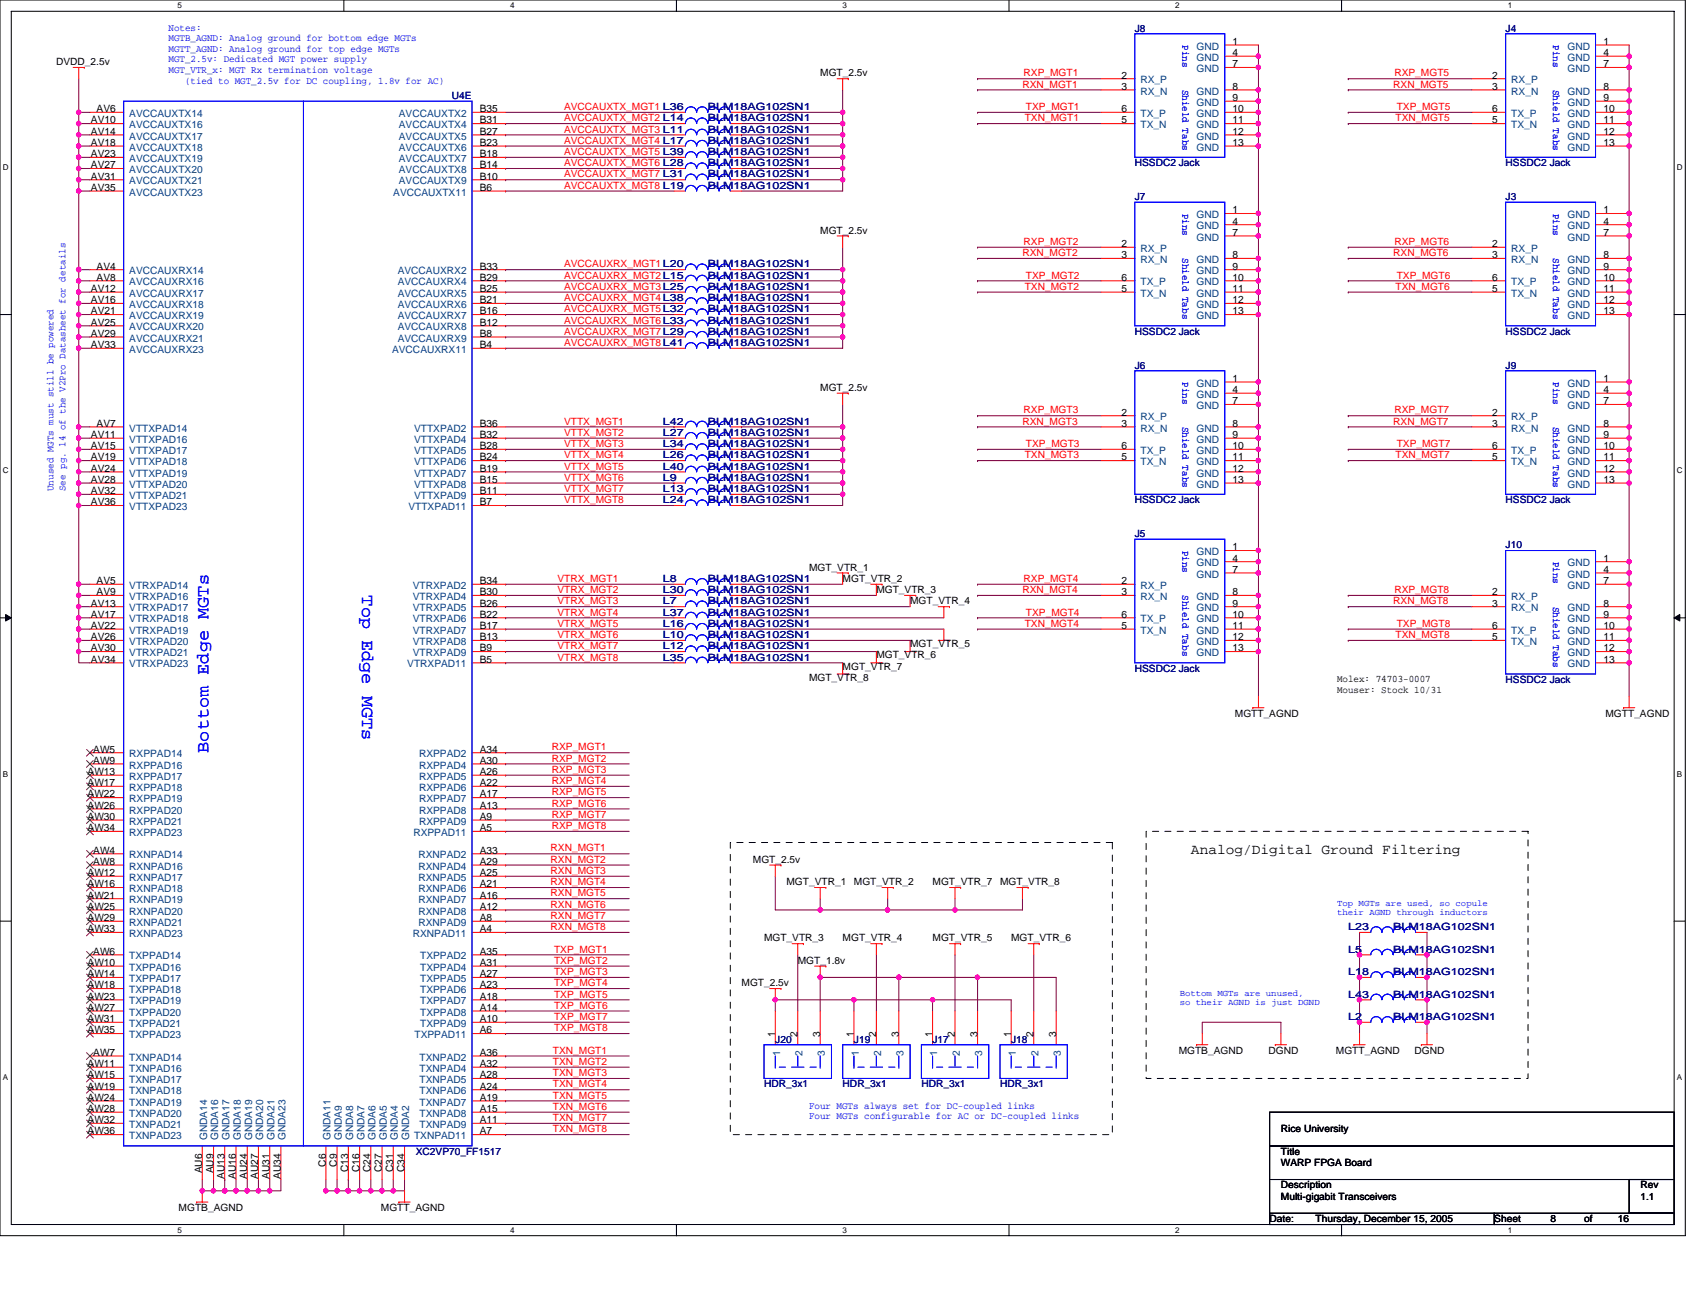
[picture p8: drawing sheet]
<svg xmlns="http://www.w3.org/2000/svg" width="279mm" height="216mm" viewBox="0 0 279 216" stroke-linecap="round" stroke-linejoin="round" font-family="sans-serif">
<defs><g id="words">
<g font-size="3" fill="#00f">
<text x="59.8" y="98.3" transform="rotate(90 59.8 98.3)">Top Edge MGTs</text>
<text x="34.4" y="124.2" transform="rotate(-90 34.4 124.2)">Bottom Edge MGTs</text>
</g>
<text font-size="2.4" x="196.6" y="140.9">Analog/Digital Ground Filtering</text>
<g font-size="1.7" fill="#00f">
<text x="27.8" y="5">Notes:</text>
<text x="27.8" y="6.8">MGTB_AGND: Analog ground for bottom edge MGTs</text>
<text x="27.8" y="8.6">MGTT_AGND: Analog ground for top edge MGTs</text>
<text x="27.8" y="10.3">MGT_2.5v: Dedicated MGT power supply</text>
<text x="195.1" y="7.4" transform="rotate(90 195.1 7.4)">Pins</text>
<text x="256.3" y="7.4" transform="rotate(90 256.3 7.4)">Pins</text>
<text x="27.8" y="12.1">MGT_VTR_x: MGT Rx termination voltage</text>
<text x="30.5" y="13.8">(tied to MGT_2.5v for DC coupling, 1.8v for AC)</text>
<text x="195.1" y="14.8" transform="rotate(90 195.1 14.8)">Shield Tabs</text>
<text x="256.3" y="14.8" transform="rotate(90 256.3 14.8)">Shield Tabs</text>
<text x="195.1" y="35.2" transform="rotate(90 195.1 35.2)">Pins</text>
<text x="256.3" y="35.2" transform="rotate(90 256.3 35.2)">Pins</text>
<text x="195.1" y="42.7" transform="rotate(90 195.1 42.7)">Shield Tabs</text>
<text x="256.3" y="42.7" transform="rotate(90 256.3 42.7)">Shield Tabs</text>
<text x="195.1" y="63.1" transform="rotate(90 195.1 63.1)">Pins</text>
<text x="256.3" y="63.1" transform="rotate(90 256.3 63.1)">Pins</text>
<text x="195.1" y="70.5" transform="rotate(90 195.1 70.5)">Shield Tabs</text>
<text x="256.3" y="70.5" transform="rotate(90 256.3 70.5)">Shield Tabs</text>
<text x="8.8" y="81" transform="rotate(-90 8.8 81)">Unused MGTs must still be powered</text>
<text x="10.8" y="81" transform="rotate(-90 10.8 81)">See pg. 14 of the V2Pro Datasheet for details</text>
<text x="195.1" y="90.9" transform="rotate(90 195.1 90.9)">Pins</text>
<text x="256.3" y="92.7" transform="rotate(90 256.3 92.7)">Pins</text>
<text x="195.1" y="98.3" transform="rotate(90 195.1 98.3)">Shield Tabs</text>
<text x="256.3" y="100.1" transform="rotate(90 256.3 100.1)">Shield Tabs</text>
<text x="133.5" y="183">Four MGTs always set for DC-coupled links</text>
<text x="133.5" y="184.8">Four MGTs configurable for AC or DC-coupled links</text>
</g>
<g font-size="1.7" fill="#000080">
<text x="187.3" y="5.2">J8</text>
<text x="248.5" y="5.2">J4</text>
<text x="74.5" y="16.3">U4E</text>
<text x="116.8" y="21.9">BLM18AG102SN1</text>
<text x="116.8" y="18.2">BLM18AG102SN1</text>
<text x="116.8" y="23.7">BLM18AG102SN1</text>
<text x="116.8" y="20">BLM18AG102SN1</text>
<text x="116.8" y="27.5">BLM18AG102SN1</text>
<text x="116.8" y="29.3">BLM18AG102SN1</text>
<text x="116.8" y="25.6">BLM18AG102SN1</text>
<text x="187.3" y="27.5">HSSDC2 Jack</text>
<text x="248.5" y="27.5">HSSDC2 Jack</text>
<text x="116.8" y="31.2">BLM18AG102SN1</text>
<text x="187.3" y="33">J7</text>
<text x="248.5" y="33">J3</text>
<text x="116.8" y="46">BLM18AG102SN1</text>
<text x="116.8" y="47.8">BLM18AG102SN1</text>
<text x="116.8" y="44.1">BLM18AG102SN1</text>
<text x="116.8" y="51.6">BLM18AG102SN1</text>
<text x="116.8" y="53.4">BLM18AG102SN1</text>
<text x="116.8" y="49.7">BLM18AG102SN1</text>
<text x="116.8" y="55.3">BLM18AG102SN1</text>
<text x="116.8" y="57.1">BLM18AG102SN1</text>
<text x="187.3" y="55.3">HSSDC2 Jack</text>
<text x="248.5" y="55.3">HSSDC2 Jack</text>
<text x="187.3" y="60.8">J6</text>
<text x="248.5" y="60.8">J9</text>
<text x="109.4" y="71.9">L27</text>
<text x="109.4" y="70.1">L42</text>
<text x="116.8" y="71.9">BLM18AG102SN1</text>
<text x="116.8" y="70.1">BLM18AG102SN1</text>
<text x="109.4" y="77.5">L40</text>
<text x="109.4" y="73.8">L34</text>
<text x="109.4" y="75.6">L26</text>
<text x="116.8" y="77.5">BLM18AG102SN1</text>
<text x="116.8" y="73.8">BLM18AG102SN1</text>
<text x="116.8" y="75.6">BLM18AG102SN1</text>
<text x="109.4" y="83.1">L24</text>
<text x="109.4" y="79.4">L9</text>
<text x="109.4" y="81.2">L13</text>
<text x="116.8" y="83.1">BLM18AG102SN1</text>
<text x="116.8" y="81.2">BLM18AG102SN1</text>
<text x="116.8" y="79.4">BLM18AG102SN1</text>
<text x="187.3" y="83.1">HSSDC2 Jack</text>
<text x="248.5" y="83.1">HSSDC2 Jack</text>
<text x="187.3" y="88.6">J5</text>
<text x="248.5" y="90.5">J10</text>
<text x="109.4" y="97.9">L30</text>
<text x="109.4" y="99.8">L7</text>
<text x="109.4" y="96.1">L8</text>
<text x="109.4" y="101.6">L37</text>
<text x="116.8" y="97.9">BLM18AG102SN1</text>
<text x="116.8" y="101.6">BLM18AG102SN1</text>
<text x="116.8" y="99.8">BLM18AG102SN1</text>
<text x="116.8" y="96.1">BLM18AG102SN1</text>
<text x="109.4" y="103.5">L16</text>
<text x="109.4" y="105.3">L10</text>
<text x="109.4" y="107.2">L12</text>
<text x="116.8" y="103.5">BLM18AG102SN1</text>
<text x="116.8" y="105.3">BLM18AG102SN1</text>
<text x="116.8" y="107.2">BLM18AG102SN1</text>
<text x="109.4" y="109">L35</text>
<text x="116.8" y="109">BLM18AG102SN1</text>
<text x="187.3" y="110.9">HSSDC2 Jack</text>
<text x="248.5" y="112.7">HSSDC2 Jack</text>
<text x="222.5" y="153.5">L23</text>
<text x="229.9" y="153.5">BLM18AG102SN1</text>
<text x="222.5" y="161">L18</text>
<text x="222.5" y="157.2">L5</text>
<text x="229.9" y="161">BLM18AG102SN1</text>
<text x="229.9" y="157.2">BLM18AG102SN1</text>
<text x="222.5" y="164.7">L43</text>
<text x="229.9" y="164.7">BLM18AG102SN1</text>
<text x="128" y="172.1">J20</text>
<text x="140.9" y="172.1">J19</text>
<text x="153.9" y="172.1">J17</text>
<text x="166.9" y="172.1">J18</text>
<text x="222.5" y="168.4">L2</text>
<text x="229.9" y="168.4">BLM18AG102SN1</text>
<text x="126.1" y="179.5">HDR_3x1</text>
<text x="139.1" y="179.5">HDR_3x1</text>
<text x="152.1" y="179.5">HDR_3x1</text>
<text x="165" y="179.5">HDR_3x1</text>
<text x="68.6" y="190.6">XC2VP70_FF1517</text>
</g>
<g font-size="1.7">
<text x="9.3" y="10.8">DVDD_2.5v</text>
<text x="203.4" y="7.4">1</text>
<text x="203.4" y="9.2">4</text>
<text x="203.4" y="11.1">7</text>
<text x="264.6" y="7.4">1</text>
<text x="264.6" y="9.2">4</text>
<text x="264.6" y="11.1">7</text>
<text x="135.4" y="12.6">MGT_2.5v</text>
<text x="185.1" y="13">2</text>
<text x="185.1" y="14.8">3</text>
<text x="203.4" y="14.8">8</text>
<text x="203.4" y="16.7">9</text>
<text x="246.3" y="13">2</text>
<text x="246.3" y="14.8">3</text>
<text x="264.6" y="14.8">8</text>
<text x="264.6" y="16.7">9</text>
<text x="15" y="20.4">AV10</text>
<text x="15" y="22.2">AV14</text>
<text x="15.9" y="18.5">AV6</text>
<text x="79.2" y="18.5">B35</text>
<text x="79.2" y="20.4">B31</text>
<text x="79.2" y="22.2">B27</text>
<text x="185.1" y="20.4">5</text>
<text x="185.1" y="18.5">6</text>
<text x="203.4" y="18.5">10</text>
<text x="203.4" y="20.4">11</text>
<text x="203.4" y="22.2">12</text>
<text x="246.3" y="20.4">5</text>
<text x="246.3" y="18.5">6</text>
<text x="264.6" y="18.5">10</text>
<text x="264.6" y="20.4">11</text>
<text x="264.6" y="22.2">12</text>
<text x="15" y="24.1">AV18</text>
<text x="15" y="26">AV23</text>
<text x="15" y="27.8">AV27</text>
<text x="15" y="29.7">AV31</text>
<text x="79.2" y="24.1">B23</text>
<text x="79.2" y="26">B18</text>
<text x="79.2" y="27.8">B14</text>
<text x="79.2" y="29.7">B10</text>
<text x="203.4" y="24.1">13</text>
<text x="264.6" y="24.1">13</text>
<text x="15" y="31.5">AV35</text>
<text x="79.2" y="31.5">B6</text>
<text x="203.4" y="35.2">1</text>
<text x="264.6" y="35.2">1</text>
<text x="135.4" y="38.6">MGT_2.5v</text>
<text x="185.1" y="40.8">2</text>
<text x="203.4" y="37.1">4</text>
<text x="203.4" y="38.9">7</text>
<text x="246.3" y="40.8">2</text>
<text x="264.6" y="37.1">4</text>
<text x="264.6" y="38.9">7</text>
<text x="15.9" y="44.5">AV4</text>
<text x="15.9" y="46.3">AV8</text>
<text x="79.2" y="44.5">B33</text>
<text x="79.2" y="46.3">B29</text>
<text x="185.1" y="42.6">3</text>
<text x="185.1" y="46.3">6</text>
<text x="203.4" y="42.6">8</text>
<text x="203.4" y="44.5">9</text>
<text x="203.4" y="46.3">10</text>
<text x="246.3" y="42.6">3</text>
<text x="246.3" y="46.3">6</text>
<text x="264.6" y="42.6">8</text>
<text x="264.6" y="44.5">9</text>
<text x="264.6" y="46.3">10</text>
<text x="15" y="48.2">AV12</text>
<text x="15" y="50.1">AV16</text>
<text x="15" y="51.9">AV21</text>
<text x="15" y="53.8">AV25</text>
<text x="79.2" y="48.2">B25</text>
<text x="79.2" y="50.1">B21</text>
<text x="79.2" y="51.9">B16</text>
<text x="79.2" y="53.8">B12</text>
<text x="185.1" y="48.2">5</text>
<text x="203.4" y="48.2">11</text>
<text x="203.4" y="50.1">12</text>
<text x="203.4" y="51.9">13</text>
<text x="246.3" y="48.2">5</text>
<text x="264.6" y="48.2">11</text>
<text x="264.6" y="50.1">12</text>
<text x="264.6" y="51.9">13</text>
<text x="15" y="55.6">AV29</text>
<text x="15" y="57.5">AV33</text>
<text x="79.2" y="55.6">B8</text>
<text x="79.2" y="57.5">B4</text>
<text x="135.4" y="64.5">MGT_2.5v</text>
<text x="203.4" y="63">1</text>
<text x="203.4" y="64.9">4</text>
<text x="264.6" y="63">1</text>
<text x="264.6" y="64.9">4</text>
<text x="15.9" y="70.4">AV7</text>
<text x="79.2" y="70.4">B36</text>
<text x="185.1" y="68.6">2</text>
<text x="185.1" y="70.4">3</text>
<text x="203.4" y="66.7">7</text>
<text x="203.4" y="70.4">8</text>
<text x="246.3" y="68.6">2</text>
<text x="246.3" y="70.4">3</text>
<text x="264.6" y="66.7">7</text>
<text x="264.6" y="70.4">8</text>
<text x="15" y="77.9">AV24</text>
<text x="15" y="76">AV19</text>
<text x="15" y="74.1">AV15</text>
<text x="15" y="72.3">AV11</text>
<text x="79.2" y="72.3">B32</text>
<text x="79.2" y="74.1">B28</text>
<text x="79.2" y="76">B24</text>
<text x="79.2" y="77.9">B19</text>
<text x="185.1" y="76">5</text>
<text x="185.1" y="74.1">6</text>
<text x="203.4" y="72.3">9</text>
<text x="203.4" y="74.1">10</text>
<text x="203.4" y="76">11</text>
<text x="203.4" y="77.9">12</text>
<text x="246.3" y="76">5</text>
<text x="246.3" y="74.1">6</text>
<text x="264.6" y="72.3">9</text>
<text x="264.6" y="74.1">10</text>
<text x="264.6" y="76">11</text>
<text x="264.6" y="77.9">12</text>
<text x="15" y="83.4">AV36</text>
<text x="15" y="81.6">AV32</text>
<text x="15" y="79.7">AV28</text>
<text x="79.2" y="83.4">B7</text>
<text x="79.2" y="79.7">B15</text>
<text x="79.2" y="81.6">B11</text>
<text x="203.4" y="79.7">13</text>
<text x="264.6" y="79.7">13</text>
<text x="133.5" y="94.2">MGT_VTR_1</text>
<text x="203.4" y="90.8">1</text>
<text x="203.4" y="92.7">4</text>
<text x="203.4" y="94.6">7</text>
<text x="264.6" y="92.7">1</text>
<text x="264.6" y="94.6">4</text>
<text x="15" y="102">AV17</text>
<text x="15" y="100.1">AV13</text>
<text x="15.9" y="98.3">AV9</text>
<text x="15.9" y="96.4">AV5</text>
<text x="79.2" y="96.4">B34</text>
<text x="79.2" y="98.3">B30</text>
<text x="79.2" y="100.1">B26</text>
<text x="79.2" y="102">B22</text>
<text x="139.1" y="96.1">MGT_VTR_2</text>
<text x="144.6" y="97.9">MGT_VTR_3</text>
<text x="150.2" y="99.8">MGT_VTR_4</text>
<text x="185.1" y="96.4">2</text>
<text x="185.1" y="98.3">3</text>
<text x="185.1" y="102">6</text>
<text x="203.4" y="98.3">8</text>
<text x="203.4" y="100.1">9</text>
<text x="203.4" y="102">10</text>
<text x="246.3" y="98.3">2</text>
<text x="246.3" y="100.1">3</text>
<text x="264.6" y="96.4">7</text>
<text x="264.6" y="100.1">8</text>
<text x="264.6" y="102">9</text>
<text x="15" y="107.5">AV30</text>
<text x="15" y="105.7">AV26</text>
<text x="15" y="103.8">AV22</text>
<text x="79.2" y="103.8">B17</text>
<text x="79.2" y="105.7">B13</text>
<text x="79.2" y="107.5">B9</text>
<text x="150.2" y="106.8">MGT_VTR_5</text>
<text x="185.1" y="103.8">5</text>
<text x="203.4" y="103.8">11</text>
<text x="203.4" y="105.7">12</text>
<text x="203.4" y="107.5">13</text>
<text x="246.3" y="105.7">5</text>
<text x="246.3" y="103.8">6</text>
<text x="264.6" y="103.8">10</text>
<text x="264.6" y="105.7">11</text>
<text x="264.6" y="107.5">12</text>
<text x="15" y="109.4">AV34</text>
<text x="79.2" y="109.4">B5</text>
<text x="133.5" y="112.4">MGT_VTR_8</text>
<text x="139.1" y="110.5">MGT_VTR_7</text>
<text x="144.6" y="108.7">MGT_VTR_6</text>
<text x="220.7" y="112.6">Molex: 74703-0007</text>
<text x="264.6" y="109.4">13</text>
<text x="203.8" y="118.3">MGTT_AGND</text>
<text x="220.7" y="114.3">Mouser: Stock 10/31</text>
<text x="265" y="118.3">MGTT_AGND</text>
<text x="15.4" y="124.2">AW5</text>
<text x="79.2" y="124.2">A34</text>
<text x="14.5" y="127.9">AW13</text>
<text x="14.5" y="129.8">AW17</text>
<text x="14.5" y="131.6">AW22</text>
<text x="15.4" y="126.1">AW9</text>
<text x="79.2" y="131.6">A17</text>
<text x="79.2" y="129.8">A22</text>
<text x="79.2" y="127.9">A26</text>
<text x="79.2" y="126.1">A30</text>
<text x="14.5" y="133.5">AW26</text>
<text x="14.5" y="135.3">AW30</text>
<text x="14.5" y="137.2">AW34</text>
<text x="79.2" y="135.3">A9</text>
<text x="79.2" y="133.5">A13</text>
<text x="79.2" y="137.2">A5</text>
<text x="15.4" y="140.9">AW4</text>
<text x="15.4" y="142.8">AW8</text>
<text x="79.2" y="142.8">A29</text>
<text x="79.2" y="140.9">A33</text>
<text x="124.2" y="142.4">MGT_2.5v</text>
<text x="14.5" y="144.6">AW12</text>
<text x="14.5" y="146.5">AW16</text>
<text x="14.5" y="148.3">AW21</text>
<text x="79.2" y="148.3">A16</text>
<text x="79.2" y="146.5">A21</text>
<text x="79.2" y="144.6">A25</text>
<text x="129.8" y="146.1">MGT_VTR_1</text>
<text x="140.9" y="146.1">MGT_VTR_2</text>
<text x="153.9" y="146.1">MGT_VTR_7</text>
<text x="165" y="146.1">MGT_VTR_8</text>
<text x="14.5" y="150.2">AW25</text>
<text x="14.5" y="152">AW29</text>
<text x="14.5" y="153.9">AW33</text>
<text x="79.2" y="153.9">A4</text>
<text x="79.2" y="152">A8</text>
<text x="79.2" y="150.2">A12</text>
<text x="126.1" y="155.4">MGT_VTR_3</text>
<text x="139.1" y="155.4">MGT_VTR_4</text>
<text x="153.9" y="155.4">MGT_VTR_5</text>
<text x="166.9" y="155.4">MGT_VTR_6</text>
<text x="14.5" y="159.4">AW10</text>
<text x="14.5" y="161.3">AW14</text>
<text x="15.4" y="157.6">AW6</text>
<text x="79.2" y="157.6">A35</text>
<text x="79.2" y="161.3">A27</text>
<text x="79.2" y="159.4">A31</text>
<text x="131.7" y="159.1">MGT_1.8v</text>
<text x="14.5" y="163.2">AW18</text>
<text x="14.5" y="165">AW23</text>
<text x="14.5" y="166.9">AW27</text>
<text x="79.2" y="166.9">A14</text>
<text x="79.2" y="165">A18</text>
<text x="79.2" y="163.2">A23</text>
<text x="122.4" y="162.8">MGT_2.5v</text>
<text x="14.5" y="168.7">AW31</text>
<text x="14.5" y="170.6">AW35</text>
<text x="79.2" y="168.7">A10</text>
<text x="79.2" y="170.6">A6</text>
<text x="127.9" y="171.2" transform="rotate(-90 127.9 171.2)">1</text>
<text x="131.6" y="171.2" transform="rotate(-90 131.6 171.2)">2</text>
<text x="135.3" y="171.2" transform="rotate(-90 135.3 171.2)">3</text>
<text x="140.9" y="171.2" transform="rotate(-90 140.9 171.2)">1</text>
<text x="144.6" y="171.2" transform="rotate(-90 144.6 171.2)">2</text>
<text x="148.3" y="171.2" transform="rotate(-90 148.3 171.2)">3</text>
<text x="153.9" y="171.2" transform="rotate(-90 153.9 171.2)">1</text>
<text x="157.6" y="171.2" transform="rotate(-90 157.6 171.2)">2</text>
<text x="161.3" y="171.2" transform="rotate(-90 161.3 171.2)">3</text>
<text x="166.9" y="171.2" transform="rotate(-90 166.9 171.2)">1</text>
<text x="170.6" y="171.2" transform="rotate(-90 170.6 171.2)">2</text>
<text x="174.3" y="171.2" transform="rotate(-90 174.3 171.2)">3</text>
<text x="194.5" y="173.9">MGTB_AGND</text>
<text x="209.3" y="173.9">DGND</text>
<text x="220.5" y="173.9">MGTT_AGND</text>
<text x="233.4" y="173.9">DGND</text>
<text x="14.5" y="176.1">AW11</text>
<text x="14.5" y="178">AW15</text>
<text x="14.5" y="179.9">AW19</text>
<text x="15.4" y="174.3">AW7</text>
<text x="79.2" y="174.3">A36</text>
<text x="79.2" y="179.9">A24</text>
<text x="79.2" y="178">A28</text>
<text x="79.2" y="176.1">A32</text>
<text x="14.5" y="181.7">AW24</text>
<text x="14.5" y="183.6">AW28</text>
<text x="14.5" y="185.4">AW32</text>
<text x="79.2" y="185.4">A11</text>
<text x="79.2" y="183.6">A15</text>
<text x="79.2" y="181.7">A19</text>
<text x="14.5" y="187.3">AW36</text>
<text x="79.2" y="187.3">A7</text>
<text x="211.4" y="190.6">Title</text>
<text x="211.4" y="186.9">Rice University</text>
<text x="33.4" y="193.7" transform="rotate(-90 33.4 193.7)">AU6</text>
<text x="35.2" y="193.7" transform="rotate(-90 35.2 193.7)">AU9</text>
<text x="37.1" y="194.6" transform="rotate(-90 37.1 194.6)">AU13</text>
<text x="38.9" y="194.6" transform="rotate(-90 38.9 194.6)">AU16</text>
<text x="40.8" y="194.6" transform="rotate(-90 40.8 194.6)">AU24</text>
<text x="42.6" y="194.6" transform="rotate(-90 42.6 194.6)">AU27</text>
<text x="44.5" y="194.6" transform="rotate(-90 44.5 194.6)">AU31</text>
<text x="46.3" y="194.6" transform="rotate(-90 46.3 194.6)">AU34</text>
<text x="53.8" y="192.6" transform="rotate(-90 53.8 192.6)">C6</text>
<text x="55.6" y="192.6" transform="rotate(-90 55.6 192.6)">C9</text>
<text x="57.5" y="193.5" transform="rotate(-90 57.5 193.5)">C13</text>
<text x="59.3" y="193.5" transform="rotate(-90 59.3 193.5)">C16</text>
<text x="61.2" y="193.5" transform="rotate(-90 61.2 193.5)">C24</text>
<text x="63" y="193.5" transform="rotate(-90 63 193.5)">C27</text>
<text x="64.9" y="193.5" transform="rotate(-90 64.9 193.5)">C31</text>
<text x="66.7" y="193.5" transform="rotate(-90 66.7 193.5)">C34</text>
<text x="211.4" y="196.2">Description</text>
<text x="211.4" y="192.5">WARP FPGA Board</text>
<text x="270.7" y="196.2">Rev</text>
<text x="29.5" y="199.9">MGTB_AGND</text>
<text x="62.9" y="199.9">MGTT_AGND</text>
<text x="209.5" y="201.7">Date:</text>
<text x="211.4" y="198">Multi-gigabit Transceivers</text>
<text x="217.1" y="201.7">Thursday, December 15, 2005</text>
<text x="246.6" y="201.7">Sheet</text>
<text x="255.9" y="201.7">8</text>
<text x="261.5" y="201.7">of</text>
<text x="267" y="201.7">16</text>
<text x="270.7" y="198">1.1</text>
</g>
<g font-size="1.7" fill="#004080">
<text x="197.5" y="8.2">GND</text>
<text x="197.5" y="10">GND</text>
<text x="197.5" y="11.9">GND</text>
<text x="258.7" y="8.2">GND</text>
<text x="258.7" y="10">GND</text>
<text x="258.7" y="11.9">GND</text>
<text x="188.2" y="13.8">RX_P</text>
<text x="188.2" y="15.6">RX_N</text>
<text x="197.5" y="15.6">GND</text>
<text x="197.5" y="17.5">GND</text>
<text x="249.4" y="13.8">RX_P</text>
<text x="249.4" y="15.6">RX_N</text>
<text x="258.7" y="15.6">GND</text>
<text x="258.7" y="17.5">GND</text>
<text x="21.3" y="19.3">AVCCAUXTX14</text>
<text x="21.3" y="21.2">AVCCAUXTX16</text>
<text x="21.3" y="23">AVCCAUXTX17</text>
<text x="65.8" y="19.3">AVCCAUXTX2</text>
<text x="65.8" y="21.2">AVCCAUXTX4</text>
<text x="65.8" y="23">AVCCAUXTX5</text>
<text x="188.2" y="21.2">TX_N</text>
<text x="188.2" y="19.3">TX_P</text>
<text x="197.5" y="19.3">GND</text>
<text x="197.5" y="21.2">GND</text>
<text x="197.5" y="23">GND</text>
<text x="249.4" y="21.2">TX_N</text>
<text x="249.4" y="19.3">TX_P</text>
<text x="258.7" y="19.3">GND</text>
<text x="258.7" y="21.2">GND</text>
<text x="258.7" y="23">GND</text>
<text x="21.3" y="24.9">AVCCAUXTX18</text>
<text x="21.3" y="26.7">AVCCAUXTX19</text>
<text x="21.3" y="28.6">AVCCAUXTX20</text>
<text x="65.8" y="24.9">AVCCAUXTX6</text>
<text x="65.8" y="26.7">AVCCAUXTX7</text>
<text x="65.8" y="28.6">AVCCAUXTX8</text>
<text x="197.5" y="24.9">GND</text>
<text x="258.7" y="24.9">GND</text>
<text x="21.3" y="30.4">AVCCAUXTX21</text>
<text x="21.3" y="32.3">AVCCAUXTX23</text>
<text x="64.9" y="32.3">AVCCAUXTX11</text>
<text x="65.8" y="30.4">AVCCAUXTX9</text>
<text x="188.2" y="41.6">RX_P</text>
<text x="197.5" y="36">GND</text>
<text x="197.5" y="37.8">GND</text>
<text x="197.5" y="39.7">GND</text>
<text x="249.4" y="41.6">RX_P</text>
<text x="258.7" y="36">GND</text>
<text x="258.7" y="37.8">GND</text>
<text x="258.7" y="39.7">GND</text>
<text x="21.3" y="45.3">AVCCAUXRX14</text>
<text x="21.3" y="47.1">AVCCAUXRX16</text>
<text x="65.6" y="45.3">AVCCAUXRX2</text>
<text x="65.6" y="47.1">AVCCAUXRX4</text>
<text x="188.2" y="43.4">RX_N</text>
<text x="188.2" y="47.1">TX_P</text>
<text x="197.5" y="43.4">GND</text>
<text x="197.5" y="45.3">GND</text>
<text x="197.5" y="47.1">GND</text>
<text x="249.4" y="43.4">RX_N</text>
<text x="249.4" y="47.1">TX_P</text>
<text x="258.7" y="43.4">GND</text>
<text x="258.7" y="45.3">GND</text>
<text x="258.7" y="47.1">GND</text>
<text x="21.3" y="49">AVCCAUXRX17</text>
<text x="21.3" y="50.8">AVCCAUXRX18</text>
<text x="21.3" y="52.7">AVCCAUXRX19</text>
<text x="65.6" y="49">AVCCAUXRX5</text>
<text x="65.6" y="50.8">AVCCAUXRX6</text>
<text x="65.6" y="52.7">AVCCAUXRX7</text>
<text x="188.2" y="49">TX_N</text>
<text x="197.5" y="49">GND</text>
<text x="197.5" y="50.8">GND</text>
<text x="197.5" y="52.7">GND</text>
<text x="249.4" y="49">TX_N</text>
<text x="258.7" y="49">GND</text>
<text x="258.7" y="50.8">GND</text>
<text x="258.7" y="52.7">GND</text>
<text x="21.3" y="54.5">AVCCAUXRX20</text>
<text x="21.3" y="56.4">AVCCAUXRX21</text>
<text x="21.3" y="58.3">AVCCAUXRX23</text>
<text x="64.7" y="58.3">AVCCAUXRX11</text>
<text x="65.6" y="54.5">AVCCAUXRX8</text>
<text x="65.6" y="56.4">AVCCAUXRX9</text>
<text x="197.5" y="63.8">GND</text>
<text x="197.5" y="65.7">GND</text>
<text x="258.7" y="63.8">GND</text>
<text x="258.7" y="65.7">GND</text>
<text x="21.3" y="71.2">VTTXPAD14</text>
<text x="68.3" y="71.2">VTTXPAD2</text>
<text x="188.2" y="69.4">RX_P</text>
<text x="188.2" y="71.2">RX_N</text>
<text x="197.5" y="67.5">GND</text>
<text x="197.5" y="71.2">GND</text>
<text x="249.4" y="69.4">RX_P</text>
<text x="249.4" y="71.2">RX_N</text>
<text x="258.7" y="67.5">GND</text>
<text x="258.7" y="71.2">GND</text>
<text x="21.3" y="76.8">VTTXPAD18</text>
<text x="21.3" y="74.9">VTTXPAD17</text>
<text x="21.3" y="73.1">VTTXPAD16</text>
<text x="68.3" y="73.1">VTTXPAD4</text>
<text x="68.3" y="74.9">VTTXPAD5</text>
<text x="68.3" y="76.8">VTTXPAD6</text>
<text x="188.2" y="76.8">TX_N</text>
<text x="188.2" y="74.9">TX_P</text>
<text x="197.5" y="73.1">GND</text>
<text x="197.5" y="74.9">GND</text>
<text x="197.5" y="76.8">GND</text>
<text x="249.4" y="76.8">TX_N</text>
<text x="249.4" y="74.9">TX_P</text>
<text x="258.7" y="73.1">GND</text>
<text x="258.7" y="74.9">GND</text>
<text x="258.7" y="76.8">GND</text>
<text x="21.3" y="82.4">VTTXPAD21</text>
<text x="21.3" y="80.5">VTTXPAD20</text>
<text x="21.3" y="78.7">VTTXPAD19</text>
<text x="68.3" y="78.7">VTTXPAD7</text>
<text x="68.3" y="80.5">VTTXPAD8</text>
<text x="68.3" y="82.4">VTTXPAD9</text>
<text x="197.5" y="78.7">GND</text>
<text x="197.5" y="80.5">GND</text>
<text x="258.7" y="78.7">GND</text>
<text x="258.7" y="80.5">GND</text>
<text x="21.3" y="84.2">VTTXPAD23</text>
<text x="67.4" y="84.2">VTTXPAD11</text>
<text x="197.5" y="91.6">GND</text>
<text x="197.5" y="93.5">GND</text>
<text x="197.5" y="95.3">GND</text>
<text x="258.7" y="93.5">GND</text>
<text x="258.7" y="95.3">GND</text>
<text x="21.3" y="100.9">VTRXPAD17</text>
<text x="21.3" y="99">VTRXPAD16</text>
<text x="21.3" y="97.2">VTRXPAD14</text>
<text x="68.1" y="97.2">VTRXPAD2</text>
<text x="68.1" y="99">VTRXPAD4</text>
<text x="68.1" y="100.9">VTRXPAD5</text>
<text x="188.2" y="97.2">RX_P</text>
<text x="188.2" y="99">RX_N</text>
<text x="197.5" y="99">GND</text>
<text x="197.5" y="100.9">GND</text>
<text x="249.4" y="99">RX_P</text>
<text x="249.4" y="100.9">RX_N</text>
<text x="258.7" y="97.2">GND</text>
<text x="258.7" y="100.9">GND</text>
<text x="21.3" y="106.5">VTRXPAD20</text>
<text x="21.3" y="104.6">VTRXPAD19</text>
<text x="21.3" y="102.7">VTRXPAD18</text>
<text x="68.1" y="102.7">VTRXPAD6</text>
<text x="68.1" y="104.6">VTRXPAD7</text>
<text x="68.1" y="106.5">VTRXPAD8</text>
<text x="188.2" y="104.6">TX_N</text>
<text x="188.2" y="102.7">TX_P</text>
<text x="197.5" y="102.7">GND</text>
<text x="197.5" y="104.6">GND</text>
<text x="197.5" y="106.5">GND</text>
<text x="249.4" y="106.5">TX_N</text>
<text x="249.4" y="104.6">TX_P</text>
<text x="258.7" y="102.7">GND</text>
<text x="258.7" y="104.6">GND</text>
<text x="258.7" y="106.5">GND</text>
<text x="21.3" y="110.2">VTRXPAD23</text>
<text x="21.3" y="108.3">VTRXPAD21</text>
<text x="67.2" y="110.2">VTRXPAD11</text>
<text x="68.1" y="108.3">VTRXPAD9</text>
<text x="197.5" y="108.3">GND</text>
<text x="258.7" y="108.3">GND</text>
<text x="258.7" y="110.2">GND</text>
<text x="21.3" y="125">RXPPAD14</text>
<text x="69.2" y="125">RXPPAD2</text>
<text x="21.3" y="126.9">RXPPAD16</text>
<text x="21.3" y="128.7">RXPPAD17</text>
<text x="21.3" y="130.6">RXPPAD18</text>
<text x="69.2" y="130.6">RXPPAD6</text>
<text x="69.2" y="128.7">RXPPAD5</text>
<text x="69.2" y="126.9">RXPPAD4</text>
<text x="21.3" y="132.4">RXPPAD19</text>
<text x="21.3" y="134.3">RXPPAD20</text>
<text x="21.3" y="136.1">RXPPAD21</text>
<text x="21.3" y="138">RXPPAD23</text>
<text x="68.2" y="138">RXPPAD11</text>
<text x="69.2" y="136.1">RXPPAD9</text>
<text x="69.2" y="134.3">RXPPAD8</text>
<text x="69.2" y="132.4">RXPPAD7</text>
<text x="21.3" y="141.7">RXNPAD14</text>
<text x="21.3" y="143.6">RXNPAD16</text>
<text x="69.1" y="143.6">RXNPAD4</text>
<text x="69.1" y="141.7">RXNPAD2</text>
<text x="21.3" y="145.4">RXNPAD17</text>
<text x="21.3" y="147.3">RXNPAD18</text>
<text x="21.3" y="149.1">RXNPAD19</text>
<text x="69.1" y="149.1">RXNPAD7</text>
<text x="69.1" y="147.3">RXNPAD6</text>
<text x="69.1" y="145.4">RXNPAD5</text>
<text x="21.3" y="151">RXNPAD20</text>
<text x="21.3" y="152.8">RXNPAD21</text>
<text x="21.3" y="154.7">RXNPAD23</text>
<text x="68.1" y="154.7">RXNPAD11</text>
<text x="69.1" y="152.8">RXNPAD9</text>
<text x="69.1" y="151">RXNPAD8</text>
<text x="21.3" y="158.4">TXPPAD14</text>
<text x="21.3" y="160.2">TXPPAD16</text>
<text x="69.3" y="158.4">TXPPAD2</text>
<text x="69.3" y="160.2">TXPPAD4</text>
<text x="21.3" y="162.1">TXPPAD17</text>
<text x="21.3" y="163.9">TXPPAD18</text>
<text x="21.3" y="165.8">TXPPAD19</text>
<text x="21.3" y="167.6">TXPPAD20</text>
<text x="69.3" y="167.6">TXPPAD8</text>
<text x="69.3" y="165.8">TXPPAD7</text>
<text x="69.3" y="163.9">TXPPAD6</text>
<text x="69.3" y="162.1">TXPPAD5</text>
<text x="21.3" y="169.5">TXPPAD21</text>
<text x="21.3" y="171.4">TXPPAD23</text>
<text x="68.4" y="171.4">TXPPAD11</text>
<text x="69.3" y="169.5">TXPPAD9</text>
<text x="21.3" y="175.1">TXNPAD14</text>
<text x="21.3" y="176.9">TXNPAD16</text>
<text x="21.3" y="178.8">TXNPAD17</text>
<text x="69.3" y="175.1">TXNPAD2</text>
<text x="69.3" y="178.8">TXNPAD5</text>
<text x="69.3" y="176.9">TXNPAD4</text>
<text x="128.7" y="174.3" transform="rotate(-90 128.7 174.3)">1</text>
<text x="132.4" y="174.3" transform="rotate(-90 132.4 174.3)">2</text>
<text x="136.1" y="174.3" transform="rotate(-90 136.1 174.3)">3</text>
<text x="141.7" y="174.3" transform="rotate(-90 141.7 174.3)">1</text>
<text x="145.4" y="174.3" transform="rotate(-90 145.4 174.3)">2</text>
<text x="149.1" y="174.3" transform="rotate(-90 149.1 174.3)">3</text>
<text x="154.7" y="174.3" transform="rotate(-90 154.7 174.3)">1</text>
<text x="158.4" y="174.3" transform="rotate(-90 158.4 174.3)">2</text>
<text x="162.1" y="174.3" transform="rotate(-90 162.1 174.3)">3</text>
<text x="167.7" y="174.3" transform="rotate(-90 167.7 174.3)">1</text>
<text x="171.4" y="174.3" transform="rotate(-90 171.4 174.3)">2</text>
<text x="175.1" y="174.3" transform="rotate(-90 175.1 174.3)">3</text>
<text x="21.3" y="180.6">TXNPAD18</text>
<text x="21.3" y="182.5">TXNPAD19</text>
<text x="21.3" y="184.3">TXNPAD20</text>
<text x="69.3" y="184.3">TXNPAD8</text>
<text x="69.3" y="182.5">TXNPAD7</text>
<text x="69.3" y="180.6">TXNPAD6</text>
<text x="21.3" y="186.2">TXNPAD21</text>
<text x="21.3" y="188">TXNPAD23</text>
<text x="34.2" y="188.2" transform="rotate(-90 34.2 188.2)">GNDA14</text>
<text x="36" y="188.2" transform="rotate(-90 36 188.2)">GNDA16</text>
<text x="37.9" y="188.2" transform="rotate(-90 37.9 188.2)">GNDA17</text>
<text x="39.7" y="188.2" transform="rotate(-90 39.7 188.2)">GNDA18</text>
<text x="41.6" y="188.2" transform="rotate(-90 41.6 188.2)">GNDA19</text>
<text x="43.4" y="188.2" transform="rotate(-90 43.4 188.2)">GNDA20</text>
<text x="45.3" y="188.2" transform="rotate(-90 45.3 188.2)">GNDA21</text>
<text x="47.1" y="188.2" transform="rotate(-90 47.1 188.2)">GNDA23</text>
<text x="54.6" y="188.2" transform="rotate(-90 54.6 188.2)">GNDA11</text>
<text x="56.4" y="188.2" transform="rotate(-90 56.4 188.2)">GNDA9</text>
<text x="58.3" y="188.2" transform="rotate(-90 58.3 188.2)">GNDA8</text>
<text x="60.1" y="188.2" transform="rotate(-90 60.1 188.2)">GNDA7</text>
<text x="62" y="188.2" transform="rotate(-90 62 188.2)">GNDA6</text>
<text x="63.8" y="188.2" transform="rotate(-90 63.8 188.2)">GNDA5</text>
<text x="65.7" y="188.2" transform="rotate(-90 65.7 188.2)">GNDA4</text>
<text x="67.5" y="188.2" transform="rotate(-90 67.5 188.2)">GNDA2</text>
<text x="68.3" y="188">TXNPAD11</text>
<text x="69.3" y="186.2">TXNPAD9</text>
</g>
<g font-size="1.7" fill="#f00">
<text x="168.7" y="14.5">RXN_MGT1</text>
<text x="168.9" y="12.6">RXP_MGT1</text>
<text x="229.9" y="14.5">RXN_MGT5</text>
<text x="230.1" y="12.6">RXP_MGT5</text>
<text x="93.1" y="23.7">AVCCAUXTX_MGT4 L17</text>
<text x="93.1" y="21.9">AVCCAUXTX_MGT3 L11</text>
<text x="93.1" y="20">AVCCAUXTX_MGT2 L14</text>
<text x="93.1" y="18.2">AVCCAUXTX_MGT1 L36</text>
<text x="169.1" y="20">TXN_MGT1</text>
<text x="169.3" y="18.2">TXP_MGT1</text>
<text x="230.3" y="20">TXN_MGT5</text>
<text x="230.5" y="18.2">TXP_MGT5</text>
<text x="93.1" y="27.4">AVCCAUXTX_MGT6 L28</text>
<text x="93.1" y="29.3">AVCCAUXTX_MGT7 L31</text>
<text x="93.1" y="25.6">AVCCAUXTX_MGT5 L39</text>
<text x="93.1" y="31.2">AVCCAUXTX_MGT8 L19</text>
<text x="168.9" y="40.4">RXP_MGT2</text>
<text x="230.1" y="40.4">RXP_MGT6</text>
<text x="93.1" y="47.8">AVCCAUXRX_MGT3L25</text>
<text x="93.1" y="46">AVCCAUXRX_MGT2L15</text>
<text x="93.1" y="44.1">AVCCAUXRX_MGT1L20</text>
<text x="168.7" y="42.3">RXN_MGT2</text>
<text x="169.1" y="47.8">TXN_MGT2</text>
<text x="169.3" y="46">TXP_MGT2</text>
<text x="229.9" y="42.3">RXN_MGT6</text>
<text x="230.3" y="47.8">TXN_MGT6</text>
<text x="230.5" y="46">TXP_MGT6</text>
<text x="93.1" y="51.5">AVCCAUXRX_MGT5L32</text>
<text x="93.1" y="53.4">AVCCAUXRX_MGT6L33</text>
<text x="93.1" y="49.7">AVCCAUXRX_MGT4L38</text>
<text x="93.1" y="57.1">AVCCAUXRX_MGT8L41</text>
<text x="93.1" y="55.2">AVCCAUXRX_MGT7L29</text>
<text x="93.1" y="71.9">VTTX_MGT2</text>
<text x="93.1" y="70.1">VTTX_MGT1</text>
<text x="168.7" y="70.1">RXN_MGT3</text>
<text x="168.9" y="68.2">RXP_MGT3</text>
<text x="229.9" y="70.1">RXN_MGT7</text>
<text x="230.1" y="68.2">RXP_MGT7</text>
<text x="93.1" y="77.5">VTTX_MGT5</text>
<text x="93.1" y="73.8">VTTX_MGT3</text>
<text x="93.1" y="75.6">VTTX_MGT4</text>
<text x="169.1" y="75.6">TXN_MGT3</text>
<text x="169.3" y="73.8">TXP_MGT3</text>
<text x="230.3" y="75.6">TXN_MGT7</text>
<text x="230.5" y="73.8">TXP_MGT7</text>
<text x="93.1" y="83.1">VTTX_MGT8</text>
<text x="93.1" y="81.2">VTTX_MGT7</text>
<text x="93.1" y="79.4">VTTX_MGT6</text>
<text x="92" y="101.6">VTRX_MGT4</text>
<text x="92" y="96.1">VTRX_MGT1</text>
<text x="92" y="99.8">VTRX_MGT3</text>
<text x="92" y="97.9">VTRX_MGT2</text>
<text x="168.7" y="97.9">RXN_MGT4</text>
<text x="168.9" y="96.1">RXP_MGT4</text>
<text x="169.3" y="101.6">TXP_MGT4</text>
<text x="229.9" y="99.8">RXN_MGT8</text>
<text x="230.1" y="97.9">RXP_MGT8</text>
<text x="92" y="105.3">VTRX_MGT6</text>
<text x="92" y="107.2">VTRX_MGT7</text>
<text x="92" y="103.5">VTRX_MGT5</text>
<text x="169.1" y="103.5">TXN_MGT4</text>
<text x="230.3" y="105.3">TXN_MGT8</text>
<text x="230.5" y="103.5">TXP_MGT8</text>
<text x="92" y="109">VTRX_MGT8</text>
<text x="91.1" y="123.9">RXP_MGT1</text>
<text x="91.1" y="125.7">RXP_MGT2</text>
<text x="91.1" y="127.6">RXP_MGT3</text>
<text x="91.1" y="129.4">RXP_MGT4</text>
<text x="91.1" y="131.3">RXP_MGT5</text>
<text x="91.1" y="136.8">RXP_MGT8</text>
<text x="91.1" y="133.1">RXP_MGT6</text>
<text x="91.1" y="135">RXP_MGT7</text>
<text x="90.9" y="142.4">RXN_MGT2</text>
<text x="90.9" y="140.5">RXN_MGT1</text>
<text x="90.9" y="146.1">RXN_MGT4</text>
<text x="90.9" y="149.8">RXN_MGT6</text>
<text x="90.9" y="144.3">RXN_MGT3</text>
<text x="90.9" y="148">RXN_MGT5</text>
<text x="90.9" y="151.7">RXN_MGT7</text>
<text x="90.9" y="153.5">RXN_MGT8</text>
<text x="91.4" y="159.1">TXP_MGT2</text>
<text x="91.4" y="161">TXP_MGT3</text>
<text x="91.4" y="157.2">TXP_MGT1</text>
<text x="91.4" y="164.7">TXP_MGT5</text>
<text x="91.4" y="162.8">TXP_MGT4</text>
<text x="91.4" y="166.5">TXP_MGT6</text>
<text x="91.2" y="173.9">TXN_MGT1</text>
<text x="91.4" y="168.4">TXP_MGT7</text>
<text x="91.4" y="170.2">TXP_MGT8</text>
<text x="91.2" y="179.5">TXN_MGT4</text>
<text x="91.2" y="175.8">TXN_MGT2</text>
<text x="91.2" y="177.6">TXN_MGT3</text>
<text x="91.2" y="183.2">TXN_MGT6</text>
<text x="91.2" y="185">TXN_MGT7</text>
<text x="91.2" y="181.3">TXN_MGT5</text>
<text x="91.2" y="186.9">TXN_MGT8</text>
</g>
<g font-size="1.5" fill="#00f">
<text x="220.7" y="149.5">Top MGTs are used, so copule</text>
<text x="220.7" y="151.1">their AGND through inductors</text>
<text x="194.7" y="164.4">Bottom MGTs are unused,</text>
<text x="194.7" y="165.9">so their AGND is just DGND</text>
</g>
<g font-size="1.3">
<text x="29.3" y="1.4">5</text>
<text x="84.2" y="1.4">4</text>
<text x="139.1" y="1.4">3</text>
<text x="194" y="1.4">2</text>
<text x="248.8" y="1.4">1</text>
<text x=".5" y="28.1">D</text>
<text x="276.8" y="28.1">D</text>
<text x=".5" y="78.1">C</text>
<text x="276.8" y="78.1">C</text>
<text x=".5" y="128.2">B</text>
<text x="276.8" y="128.2">B</text>
<text x=".5" y="178.2">A</text>
<text x="276.8" y="178.2">A</text>
<text x="29.3" y="203.5">5</text>
<text x="84.2" y="203.5">4</text>
<text x="139.1" y="203.5">3</text>
<text x="194" y="203.5">2</text>
<text x="248.8" y="203.5">1</text>
</g>
</g></defs>
<path d="M0 0h278.1v204h-278.1zM1.9 1.9h274.4v200.2h-274.4z" fill="none" stroke="#000" stroke-width=".17"/>
<g fill="#fff">
<path d="M29.3 .2h.7v1.5h-.7z"/>
<path d="M29.3 202.3h.7v1.5h-.7z"/>
</g>
<path d="M56.7 0v1.9M56.7 202.1v1.9" fill="none" stroke="#000" stroke-width=".17"/>
<g fill="#fff">
<path d="M84.2 .2h.7v1.5h-.7z"/>
<path d="M84.2 202.3h.7v1.5h-.7z"/>
</g>
<path d="M111.6 0v1.9M111.6 202.1v1.9" fill="none" stroke="#000" stroke-width=".17"/>
<g fill="#fff">
<path d="M139.1 .2h.7v1.5h-.7z"/>
<path d="M139.1 202.3h.7v1.5h-.7z"/>
</g>
<path d="M166.5 0v1.9M166.5 202.1v1.9" fill="none" stroke="#000" stroke-width=".17"/>
<g fill="#fff">
<path d="M194 .2h.7v1.5h-.7z"/>
<path d="M194 202.3h.7v1.5h-.7z"/>
</g>
<path d="M221.4 0v1.9M221.4 202.1v1.9" fill="none" stroke="#000" stroke-width=".17"/>
<g fill="#fff">
<path d="M248.8 .2h.8v1.5h-.8z"/>
<path d="M248.8 202.3h.8v1.5h-.8z"/>
<path d="M.5 26.9h.9v1.4h-.9z"/>
<path d="M276.8 26.9h.9v1.4h-.9z"/>
<path d="M.5 76.9h.9v1.5h-.9z"/>
<path d="M276.8 76.9h.9v1.5h-.9z"/>
</g>
<path d="M0 51.9h1.9M276.3 51.9h1.9" fill="none" stroke="#000" stroke-width=".17"/>
<g fill="#fff">
<path d="M.5 127h.8v1.5h-.8z"/>
<path d="M276.8 127h.8v1.5h-.8z"/>
</g>
<path d="M0 102h1.9M276.3 102h1.9" fill="none" stroke="#000" stroke-width=".17"/>
<path d="M.9 101.4l1 .6-1 .5zM276.3 102l.9-.6v1.1z" fill="#000" stroke="#000" stroke-width=".17"/>
<g fill="#fff">
<path d="M.5 177.1h.8v1.4h-.8z"/>
<path d="M276.8 177.1h.8v1.4h-.8z"/>
</g>
<path d="M0 152h1.9M276.3 152h1.9M209.5 183.6h66.8v5.5h-66.8zM209.5 189.1h66.8v5.6h-66.8zM209.5 194.7v5.6M268.9 194.7h7.4v5.6h-7.4zM209.5 200.3h37.1v1.8h-37.1zM209.5 200.3h.1M246.6 200.3h29.7v1.8h-29.7z" fill="none" stroke="#000" stroke-width=".17"/>
<g fill="none" stroke="#800040" stroke-width=".17">
<path d="M13 18.5h.1M13 18.5h1.8M13 13v5.5M13 18.5v9.3M83.4 18.5h27.9M111.3 18.5h.1M122.4 18.5h.1M122.4 18.5h16.7M139.1 18.5v1.9M139.1 14.8v3.7M161.3 18.5h.1M161.3 13h.1"/>
<path d="M161.3 14.8h.1M161.3 18.5h20.4M161.3 14.8h20.4M161.3 13h20.4M207.7 7.4v1.9M207.7 18.5h.1M207.7 9.3h.1M207.7 16.7h.1M207.7 14.8h.1M207.7 11.1h.1M207.7 9.3v105.7M222.5 14.8h.1"/>
<path d="M222.5 13h.1M222.5 18.5h.1M222.5 18.5h20.4M222.5 14.8h20.4M222.5 13h20.4M268.9 9.3h.1M268.9 14.8h.1M268.9 18.5h.1M268.9 16.7h.1M268.9 11.1h.1M268.9 7.4v102M13 24.1h1.8"/>
<path d="M13 20.4h1.8M13 26h1.8M13 31.5v13M13 22.3h1.8M13 27.8v1.9h1.8M13 27.8h.1M13 27.8h1.8M13 31.5h.1M13 20.4h.1M13 24.1h.1M13 22.3h.1M13 26h.1"/>
<path d="M13 29.7h.1M13 31.5h1.8M13 29.7v1.8M83.4 27.8h.1M83.4 31.5h.1M83.4 24.1h.1M83.4 29.7h.1M83.4 26h.1M83.4 22.3h.1M83.4 20.4h.1M83.4 27.8h27.9M83.4 31.5h27.9"/>
<path d="M83.4 24.1h27.9M83.4 29.7h27.9M83.4 26h27.9M83.4 22.3h27.9M83.4 20.4h27.9M122.4 29.7h16.7M122.4 20.4h16.7M122.4 26h.1M122.4 24.1h16.7M122.4 27.8h16.7M122.4 22.3h.1M122.4 26h16.7"/>
<path d="M122.4 22.3h16.7M139.1 26v1.8M139.1 29.7v1.8h-16.7M139.1 24.1h.1M139.1 20.4h.1M139.1 22.3v1.8M139.1 27.8h.1M139.1 20.4v1.9M139.1 24.1v1.9M139.1 27.8v1.9M161.3 20.4h.1M161.3 20.4h20.4"/>
<path d="M207.7 38.9h.1M207.7 35.2h.1M207.7 22.3h.1M207.7 20.4h.1M207.7 24.1h.1M207.7 37.1h.1M222.5 20.4h.1M222.5 20.4h20.4M268.9 35.2h.1M268.9 22.3h.1M268.9 38.9h.1M268.9 37.1h.1"/>
<path d="M268.9 24.1h.1M268.9 20.4h.1M13 57.5h1.8M13 46.4h1.8M13 46.4v1.8h1.8M13 46.4h.1M13 48.2v1.9h1.8M13 48.2h.1M13 51.9h1.8M13 51.9v1.9h1.8M13 51.9h.1M13 55.6h1.8"/>
<path d="M13 44.5h.1M13 57.5h.1M13 50.1h.1M13 53.8h.1M13 55.6h.1M13 44.5h1.8M13 44.5v1.9M13 50.1v1.8M13 53.8v16.7M83.4 51.9h.1M83.4 48.2h.1M83.4 46.4h.1"/>
<path d="M83.4 53.8h.1M83.4 50.1h.1M83.4 57.5h.1M83.4 44.5h.1M83.4 55.6h.1M83.4 51.9h27.9M83.4 48.2h27.9M83.4 46.4h27.9M83.4 53.8h27.9M83.4 50.1h27.9M83.4 57.5h27.9M83.4 44.5h27.9"/>
<path d="M83.4 55.6h27.9M122.4 48.2h.1M122.4 53.8h16.7M122.4 55.6h16.7M122.4 51.9h.1M122.4 44.5h.1M122.4 46.4h16.7M122.4 50.1h16.7M122.4 51.9h16.7M122.4 48.2h16.7M122.4 44.5h16.7M139.1 40.8v3.7"/>
<path d="M139.1 50.1h.1M139.1 48.2v1.9M139.1 46.4h.1M139.1 55.6v1.9h-16.7M139.1 44.5v1.9M139.1 53.8h.1M139.1 51.9v1.9M139.1 46.4v1.8M139.1 50.1v1.8M139.1 53.8v1.8M161.3 46.4h.1M161.3 48.2h.1"/>
<path d="M161.3 42.7h.1M161.3 40.8h.1M161.3 48.2h20.4M161.3 46.4h20.4M161.3 42.7h20.4M161.3 40.8h20.4M207.7 46.4h.1M207.7 51.9h.1M207.7 44.5h.1M207.7 50.1h.1M207.7 48.2h.1M207.7 42.7h.1"/>
<path d="M222.5 42.7h.1M222.5 46.4h.1M222.5 48.2h.1M222.5 40.8h.1M222.5 48.2h20.4M222.5 46.4h20.4M222.5 42.7h20.4M222.5 40.8h20.4M268.9 44.5h.1M268.9 51.9h.1M268.9 42.7h.1M268.9 50.1h.1"/>
<path d="M268.9 48.2h.1M268.9 46.4h.1M13 70.5h1.8M13 70.5v1.8h1.8M13 72.3v1.9h1.8M13 72.3h.1M13 74.2v1.8h1.8M13 74.2h.1M13 76v1.9h1.8M13 76h.1M13 77.9v1.8h1.8M13 77.9h.1"/>
<path d="M13 79.7h.1M13 79.7v16.7M83.4 77.9h.1M83.4 74.2h.1M83.4 72.3h.1M83.4 76h.1M83.4 77.9h27.9M83.4 74.2h27.9M83.4 72.3h27.9M83.4 76h27.9M83.4 70.5h27.9M83.4 79.7h27.9"/>
<path d="M111.3 70.5h.1M111.3 79.7h.1M122.4 70.5h.1M122.4 74.2h.1M122.4 72.3h16.7M122.4 79.7h16.7M122.4 76h16.7M122.4 77.9h.1M122.4 77.9h16.7M122.4 74.2h16.7M122.4 70.5h16.7M139.1 76h.1"/>
<path d="M139.1 66.8v3.7M139.1 77.9v1.8M139.1 70.5v1.8M139.1 79.7h.1M139.1 72.3h.1M139.1 74.2v1.8M139.1 72.3v1.9M139.1 76v1.9M139.1 79.7v1.9M161.3 74.2h.1M161.3 68.6h.1M161.3 76h.1"/>
<path d="M161.3 70.5h.1M161.3 74.2h20.4M161.3 76h20.4M161.3 70.5h20.4M161.3 68.6h20.4M207.7 63.1h.1M207.7 74.2h.1M207.7 72.3h.1M207.7 76h.1M207.7 70.5h.1M207.7 64.9h.1M207.7 79.7h.1"/>
<path d="M207.7 66.8h.1M207.7 77.9h.1M222.5 70.5h.1M222.5 74.2h.1M222.5 76h.1M222.5 68.6h.1M222.5 74.2h20.4M222.5 76h20.4M222.5 70.5h20.4M222.5 68.6h20.4M268.9 72.3h.1M268.9 64.9h.1"/>
<path d="M268.9 70.5h.1M268.9 63.1h.1M268.9 79.7h.1M268.9 77.9h.1M268.9 76h.1M268.9 74.2h.1M268.9 66.8h.1M13 96.4h1.8M13 96.4v1.9h1.8M13 96.4h.1M13 98.3v1.8h1.8M13 98.3h.1"/>
<path d="M13 83.4h1.8M13 83.4h.1M13 81.6h1.8M13 81.6h.1M83.4 83.4h.1M83.4 81.6h.1M83.4 96.4h.1M83.4 98.3h.1M83.4 83.4h27.9M83.4 81.6h27.9M83.4 98.3h27.9M83.4 96.4h27.9"/>
<path d="M122.4 81.6h16.7M122.4 98.3h22.2M122.4 96.4h16.7M139.1 81.6v1.8h-16.7M161.3 98.3h.1M161.3 96.4h.1M161.3 98.3h20.4M161.3 96.4h20.4M207.7 98.3h.1M207.7 92.7h.1M207.7 94.6h.1M207.7 90.9h.1"/>
<path d="M222.5 98.3h.1M222.5 98.3h20.4M268.9 92.7h.1M268.9 94.6h.1M268.9 96.4h.1M13 107.5v1.9h1.8M13 107.5h.1M13 100.1v1.9h1.8M13 100.1h.1M13 102v1.8h1.8M13 102h.1M13 103.8v1.9h1.8"/>
<path d="M13 103.8h.1M13 105.7v1.8h1.8M13 105.7h.1M83.4 102h.1M83.4 105.7h.1M83.4 107.5h.1M83.4 109.4h.1M83.4 103.8h.1M83.4 100.1h.1M83.4 102h27.9M83.4 103.8h27.9M83.4 105.7h27.9"/>
<path d="M83.4 107.5h27.9M83.4 109.4h27.9M83.4 100.1h27.9M122.4 105.7h27.8M122.4 100.1h27.8M122.4 109.4h16.7M122.4 103.8h33.4M122.4 107.5h22.2M122.4 102h33.4M161.3 102h.1M161.3 103.8h.1M161.3 102h20.4"/>
<path d="M161.3 103.8h20.4M207.7 103.8h.1M207.7 100.1h.1M207.7 107.5h.1M207.7 102h.1M207.7 105.7h.1M222.5 100.1h.1M222.5 103.8h.1M222.5 105.7h.1M222.5 103.8h20.4M222.5 105.7h20.4M222.5 100.1h20.4"/>
<path d="M268.9 109.4h.1M268.9 103.8h.1M268.9 107.5h.1M268.9 105.7h.1M268.9 102h.1M268.9 100.1h.1M268.9 109.4v5.6M83.4 128h.1M83.4 137.2h.1M83.4 129.8h.1M83.4 133.5h.1M83.4 124.2h.1"/>
<path d="M83.4 131.7h.1M83.4 135.4h.1M83.4 126.1h.1M83.4 128h20.4M83.4 137.2h20.4M83.4 129.8h20.4M83.4 133.5h20.4M83.4 124.2h20.4M83.4 131.7h20.4M83.4 135.4h20.4M83.4 126.1h20.4M83.4 146.5h.1"/>
<path d="M83.4 150.2h.1M83.4 144.6h.1M83.4 152.1h.1M83.4 148.3h.1M83.4 159.5h.1M83.4 142.8h.1M83.4 153.9h.1M83.4 140.9h.1M83.4 157.6h.1M83.4 146.5h20.4M83.4 150.2h20.4M83.4 144.6h20.4"/>
<path d="M83.4 152.1h20.4M83.4 148.3h20.4M83.4 159.5h20.4M83.4 142.8h20.4M83.4 153.9h20.4M83.4 140.9h20.4M83.4 157.6h20.4M128 144.6v5.6h7.4M131.7 157.6v9.3M135.4 148.3v1.9M135.4 150.2h.1M144.6 157.6v9.3"/>
<path d="M146.5 148.3v1.9M146.5 150.2h.1M157.6 157.6v9.3M157.6 148.3v1.9M157.6 150.2h.1M168.7 148.3v1.9h-33.3M170.6 157.6v9.3M224.4 157.6h.1M224.4 153.9v3.7M224.4 157.6v7.4M235.5 157.6v11.1M235.5 157.6h.1"/>
<path d="M235.5 153.9v3.7M83.4 174.3h.1M83.4 179.9h.1M83.4 168.7h.1M83.4 170.6h.1M83.4 176.1h.1M83.4 178h.1M83.4 165h.1M83.4 163.2h.1M83.4 161.3h.1M83.4 166.9h.1M83.4 174.3h20.4"/>
<path d="M83.4 179.9h20.4M83.4 168.7h20.4M83.4 170.6h20.4M83.4 176.1h20.4M83.4 178h20.4M83.4 165h20.4M83.4 163.2h20.4M83.4 161.3h20.4M83.4 166.9h20.4M128 165v1.9M128 165h.1M128 165h12.9"/>
<path d="M135.4 161.3h.1M135.4 161.3h12.9M135.4 161.3v5.6M140.9 165v1.9M140.9 165h13M148.3 161.3h.1M148.3 161.3h13M148.3 161.3v5.6M153.9 165h.1M153.9 165h13v1.9M153.9 165v1.9M161.3 161.3h.1"/>
<path d="M161.3 161.3h13v5.6M161.3 161.3v5.6M198.4 170.6v-1.9h13v1.9M224.4 168.7h.1M224.4 165h.1M224.4 165v5.6M235.5 168.7h.1M235.5 161.3h.1M235.5 168.7v1.9M33.4 194.7v1.9h5.5M35.2 194.7v1.9M35.2 196.6h.1"/>
<path d="M37.1 194.7h.1M37.1 196.6h.1M37.1 194.7v1.9M38.9 194.7v1.9h1.9M38.9 196.6h.1M40.8 194.7v1.9M40.8 196.6h.1M40.8 196.6h1.9M42.7 194.7v1.9h1.8M42.7 196.6h.1M44.5 194.7v1.9M44.5 196.6h.1"/>
<path d="M46.4 194.7v1.9h-1.9M53.8 194.7v1.9h5.6M55.6 196.6h.1M55.6 194.7v1.9M57.5 194.7h.1M57.5 196.6h.1M57.5 194.7v1.9M59.4 194.7v1.9h1.8M59.4 196.6h.1M61.2 194.7v1.9M61.2 196.6h.1M61.2 196.6h1.9"/>
<path d="M63.1 194.7v1.9h1.8M63.1 196.6h.1M64.9 194.7v1.9M64.9 196.6h.1M66.8 194.7v1.9h-1.9M83.4 183.6h.1M83.4 187.3h.1M83.4 185.4h.1M83.4 181.7h.1M83.4 183.6h20.4M83.4 187.3h20.4M83.4 185.4h20.4"/>
<path d="M83.4 181.7h20.4"/>
</g>
<g fill="#f0f" stroke="#f0f" stroke-width=".17">
<circle cx="139.1" cy="48.2" r=".37"/>
<circle cx="139.1" cy="50.1" r=".36"/>
<circle cx="139.1" cy="70.5" r=".36"/>
<circle cx="139.1" cy="74.2" r=".36"/>
<circle cx="139.1" cy="76" r=".37"/>
<circle cx="139.1" cy="24.1" r=".36"/>
<circle cx="139.1" cy="20.4" r=".37"/>
<circle cx="139.1" cy="18.5" r=".36"/>
<circle cx="139.1" cy="25.9" r=".36"/>
<circle cx="139.1" cy="29.7" r=".37"/>
<circle cx="139.1" cy="27.8" r=".36"/>
<circle cx="139.1" cy="51.9" r=".36"/>
<circle cx="139.1" cy="46.4" r=".36"/>
<circle cx="139.1" cy="81.6" r=".36"/>
<circle cx="139.1" cy="79.7" r=".36"/>
<circle cx="139.1" cy="77.9" r=".36"/>
<circle cx="139.1" cy="55.6" r=".36"/>
<circle cx="139.1" cy="53.8" r=".36"/>
<circle cx="139.1" cy="44.5" r=".36"/>
<circle cx="139.1" cy="72.3" r=".36"/>
<circle cx="139.1" cy="22.2" r=".36"/>
<circle cx="13" cy="18.5" r=".36"/>
<circle cx="13" cy="27.8" r=".36"/>
<circle cx="13" cy="31.5" r=".36"/>
<circle cx="13" cy="107.5" r=".36"/>
<circle cx="13" cy="96.4" r=".36"/>
<circle cx="13" cy="98.3" r=".36"/>
<circle cx="13" cy="100.1" r=".36"/>
<circle cx="13" cy="102" r=".36"/>
<circle cx="13" cy="103.8" r=".37"/>
<circle cx="13" cy="105.7" r=".36"/>
<circle cx="13" cy="83.4" r=".36"/>
<circle cx="13" cy="72.3" r=".36"/>
<circle cx="13" cy="74.2" r=".36"/>
<circle cx="13" cy="76" r=".37"/>
<circle cx="13" cy="77.9" r=".36"/>
<circle cx="13" cy="46.4" r=".36"/>
<circle cx="13" cy="48.2" r=".37"/>
<circle cx="13" cy="51.9" r=".36"/>
<circle cx="13" cy="44.5" r=".36"/>
<circle cx="13" cy="70.5" r=".36"/>
<circle cx="13" cy="57.5" r=".37"/>
<circle cx="13" cy="50.1" r=".36"/>
<circle cx="13" cy="53.8" r=".36"/>
<circle cx="13" cy="20.4" r=".37"/>
<circle cx="13" cy="24.1" r=".36"/>
<circle cx="13" cy="22.2" r=".36"/>
<circle cx="13" cy="25.9" r=".36"/>
<circle cx="13" cy="79.7" r=".36"/>
<circle cx="13" cy="81.6" r=".36"/>
<circle cx="13" cy="55.6" r=".36"/>
<circle cx="13" cy="29.7" r=".37"/>
<circle cx="44.5" cy="196.5" r=".37"/>
<circle cx="42.6" cy="196.5" r=".37"/>
<circle cx="40.8" cy="196.5" r=".37"/>
<circle cx="37.1" cy="196.5" r=".37"/>
<circle cx="38.9" cy="196.5" r=".38"/>
<circle cx="33.4" cy="196.5" r=".37"/>
<circle cx="35.2" cy="196.5" r=".37"/>
<circle cx="53.8" cy="196.5" r=".37"/>
<circle cx="55.6" cy="196.5" r=".37"/>
<circle cx="64.9" cy="196.5" r=".37"/>
<circle cx="63" cy="196.5" r=".37"/>
<circle cx="61.2" cy="196.5" r=".37"/>
<circle cx="57.5" cy="196.5" r=".38"/>
<circle cx="59.3" cy="196.5" r=".37"/>
<circle cx="135.4" cy="161.3" r=".36"/>
<circle cx="148.3" cy="161.3" r=".36"/>
<circle cx="153.9" cy="165" r=".36"/>
<circle cx="161.3" cy="161.3" r=".36"/>
<circle cx="140.9" cy="165" r=".37"/>
<circle cx="127.9" cy="165" r=".36"/>
<circle cx="157.6" cy="150.2" r=".37"/>
<circle cx="135.4" cy="150.2" r=".37"/>
<circle cx="146.5" cy="150.2" r=".37"/>
<circle cx="207.7" cy="63" r=".36"/>
<circle cx="207.7" cy="98.3" r=".36"/>
<circle cx="207.7" cy="46.4" r=".36"/>
<circle cx="207.7" cy="18.5" r=".36"/>
<circle cx="207.7" cy="103.8" r=".37"/>
<circle cx="207.7" cy="9.3" r=".36"/>
<circle cx="207.7" cy="100.1" r=".36"/>
<circle cx="207.7" cy="74.2" r=".36"/>
<circle cx="207.7" cy="107.5" r=".36"/>
<circle cx="207.7" cy="38.9" r=".37"/>
<circle cx="207.7" cy="102" r=".36"/>
<circle cx="207.7" cy="51.9" r=".36"/>
<circle cx="207.7" cy="35.2" r=".36"/>
<circle cx="207.7" cy="72.3" r=".36"/>
<circle cx="207.7" cy="92.7" r=".36"/>
<circle cx="207.7" cy="76" r=".37"/>
<circle cx="207.7" cy="44.5" r=".36"/>
<circle cx="207.7" cy="22.2" r=".36"/>
<circle cx="207.7" cy="16.7" r=".36"/>
<circle cx="207.7" cy="50.1" r=".36"/>
<circle cx="207.7" cy="70.5" r=".36"/>
<circle cx="207.7" cy="64.9" r=".36"/>
<circle cx="207.7" cy="79.7" r=".36"/>
<circle cx="207.7" cy="94.6" r=".37"/>
<circle cx="207.7" cy="14.8" r=".36"/>
<circle cx="207.7" cy="48.2" r=".37"/>
<circle cx="207.7" cy="20.4" r=".37"/>
<circle cx="207.7" cy="66.7" r=".37"/>
<circle cx="207.7" cy="24.1" r=".36"/>
<circle cx="207.7" cy="11.1" r=".37"/>
<circle cx="207.7" cy="90.8" r=".36"/>
<circle cx="207.7" cy="77.9" r=".36"/>
<circle cx="207.7" cy="37.1" r=".36"/>
<circle cx="207.7" cy="42.6" r=".36"/>
<circle cx="268.9" cy="9.3" r=".36"/>
<circle cx="268.9" cy="72.3" r=".36"/>
<circle cx="268.9" cy="64.9" r=".36"/>
<circle cx="268.9" cy="35.2" r=".36"/>
<circle cx="268.9" cy="44.5" r=".36"/>
<circle cx="268.9" cy="14.8" r=".36"/>
<circle cx="268.9" cy="70.5" r=".36"/>
<circle cx="268.9" cy="63" r=".36"/>
<circle cx="268.9" cy="22.2" r=".36"/>
<circle cx="268.9" cy="79.7" r=".36"/>
<circle cx="268.9" cy="77.9" r=".36"/>
<circle cx="268.9" cy="38.9" r=".37"/>
<circle cx="268.9" cy="37.1" r=".36"/>
<circle cx="268.9" cy="24.1" r=".36"/>
<circle cx="268.9" cy="51.9" r=".36"/>
<circle cx="268.9" cy="20.4" r=".37"/>
<circle cx="268.9" cy="76" r=".37"/>
<circle cx="268.9" cy="42.6" r=".36"/>
<circle cx="268.9" cy="50.1" r=".36"/>
<circle cx="268.9" cy="48.2" r=".37"/>
<circle cx="268.9" cy="18.5" r=".36"/>
<circle cx="268.9" cy="74.2" r=".36"/>
<circle cx="268.9" cy="66.7" r=".37"/>
<circle cx="268.9" cy="46.4" r=".36"/>
<circle cx="268.9" cy="16.7" r=".36"/>
<circle cx="268.9" cy="11.1" r=".37"/>
<circle cx="207.7" cy="105.7" r=".36"/>
<circle cx="268.9" cy="92.7" r=".36"/>
<circle cx="268.9" cy="109.4" r=".36"/>
<circle cx="268.9" cy="94.6" r=".37"/>
<circle cx="268.9" cy="103.8" r=".37"/>
<circle cx="268.9" cy="107.5" r=".36"/>
<circle cx="268.9" cy="96.4" r=".36"/>
<circle cx="268.9" cy="105.7" r=".36"/>
<circle cx="268.9" cy="102" r=".36"/>
<circle cx="268.9" cy="100.1" r=".36"/>
<circle cx="224.4" cy="168.7" r=".38"/>
<circle cx="224.4" cy="165" r=".37"/>
<circle cx="235.5" cy="168.7" r=".37"/>
<circle cx="224.4" cy="161.3" r=".37"/>
<circle cx="224.4" cy="157.6" r=".37"/>
<circle cx="235.5" cy="161.3" r=".36"/>
<circle cx="235.5" cy="157.6" r=".36"/>
<circle cx="235.5" cy="165" r=".36"/>
</g>
<g fill="none" stroke="#f00" stroke-width=".17">
<path d="M12.1 11.1h1.8M13 11.1v1.9M13.9 11.1h.1M14.8 18.5h5.6M77.9 18.5h5.5M111.3 18.5h1.8M120.5 18.5h1.9M138.2 13h1.8M139.1 13v1.8M140 13h.1M181.7 13h5.6M181.7 14.8h5.6"/>
<path d="M181.7 18.5h5.6M202.1 11.1h5.6M202.1 7.4h5.6M202.1 14.8h5.6M202.1 9.3h5.6M202.1 18.5h5.6M202.1 16.7h5.6M242.9 13h5.6M242.9 14.8h5.6M242.9 18.5h5.6M263.3 11.1h5.6M263.3 7.4h5.6"/>
<path d="M263.3 14.8h5.6M263.3 9.3h5.6M263.3 18.5h5.6M263.3 16.7h5.6M14.8 20.4h5.6M14.8 22.3h5.6M14.8 24.1h5.6M14.8 31.5h5.6M14.8 26h5.6M14.8 27.8h5.6M14.8 29.7h5.6M77.9 20.4h5.5"/>
<path d="M77.9 22.3h5.5M77.9 24.1h5.5M77.9 31.5h5.5M77.9 26h5.5M77.9 27.8h5.5M77.9 29.7h5.5M111.3 20.4h1.8M111.3 22.3h1.8M111.3 24.1h1.8M111.3 31.5h1.8M111.3 26h1.8M111.3 27.8h1.8"/>
<path d="M111.3 29.7h1.8M120.5 20.4h1.9M120.5 22.3h1.9M120.5 24.1h1.9M120.5 31.5h1.9M120.5 26h1.9M120.5 27.8h1.9M120.5 29.7h1.9M138.2 38.9h1.8M139.1 38.9v1.9M140 38.9h.1M181.7 20.4h5.6"/>
<path d="M202.1 38.9h5.6M202.1 20.4h5.6M202.1 22.3h5.6M202.1 24.1h5.6M202.1 35.2h5.6M202.1 37.1h5.6M242.9 20.4h5.6M263.3 38.9h5.6M263.3 20.4h5.6M263.3 22.3h5.6M263.3 24.1h5.6M263.3 35.2h5.6"/>
<path d="M263.3 37.1h5.6M14.8 46.4h5.6M14.8 57.5h5.6M14.8 44.5h5.6M14.8 48.2h5.6M14.8 50.1h5.6M14.8 51.9h5.6M14.8 53.8h5.6M14.8 55.6h5.6M77.9 46.4h5.5M77.9 57.5h5.5M77.9 44.5h5.5"/>
<path d="M77.9 48.2h5.5M77.9 50.1h5.5M77.9 51.9h5.5M77.9 53.8h5.5M77.9 55.6h5.5M111.3 46.4h1.8M111.3 57.5h1.8M111.3 44.5h1.8M111.3 48.2h1.8M111.3 50.1h1.8M111.3 51.9h1.8M111.3 53.8h1.8"/>
<path d="M111.3 55.6h1.8M120.5 46.4h1.9M120.5 57.5h1.9M120.5 44.5h1.9M120.5 48.2h1.9M120.5 50.1h1.9M120.5 51.9h1.9M120.5 53.8h1.9M120.5 55.6h1.9M181.7 46.4h5.6M181.7 48.2h5.6M181.7 40.8h5.6"/>
<path d="M181.7 42.7h5.6M202.1 46.4h5.6M202.1 44.5h5.6M202.1 48.2h5.6M202.1 50.1h5.6M202.1 51.9h5.6M202.1 42.7h5.6M242.9 46.4h5.6M242.9 48.2h5.6M242.9 40.8h5.6M242.9 42.7h5.6M263.3 46.4h5.6"/>
<path d="M263.3 44.5h5.6M263.3 48.2h5.6M263.3 50.1h5.6M263.3 51.9h5.6M263.3 42.7h5.6M14.8 79.7h5.6M14.8 77.9h5.6M14.8 76h5.6M14.8 70.5h5.6M14.8 74.2h5.6M14.8 72.3h5.6M77.9 79.7h5.5"/>
<path d="M77.9 77.9h5.5M77.9 76h5.5M77.9 70.5h5.5M77.9 74.2h5.5M77.9 72.3h5.5M111.3 79.7h1.8M111.3 77.9h1.8M111.3 76h1.8M111.3 70.5h1.8M111.3 74.2h1.8M111.3 72.3h1.8M120.5 79.7h1.9"/>
<path d="M120.5 77.9h1.9M120.5 76h1.9M120.5 70.5h1.9M120.5 74.2h1.9M120.5 72.3h1.9M138.2 64.9h1.8M139.1 64.9v1.9M140 64.9h.1M181.7 76h5.6M181.7 70.5h5.6M181.7 74.2h5.6M181.7 68.6h5.6"/>
<path d="M202.1 64.9h5.6M202.1 79.7h5.6M202.1 77.9h5.6M202.1 76h5.6M202.1 70.5h5.6M202.1 74.2h5.6M202.1 72.3h5.6M202.1 63.1h5.6M202.1 66.8h5.6M242.9 76h5.6M242.9 70.5h5.6M242.9 74.2h5.6"/>
<path d="M242.9 68.6h5.6M263.3 64.9h5.6M263.3 79.7h5.6M263.3 77.9h5.6M263.3 76h5.6M263.3 70.5h5.6M263.3 74.2h5.6M263.3 72.3h5.6M263.3 63.1h5.6M263.3 66.8h5.6M14.8 98.3h5.6M14.8 96.4h5.6"/>
<path d="M14.8 83.4h5.6M14.8 81.6h5.6M77.9 98.3h5.5M77.9 96.4h5.5M77.9 83.4h5.5M77.9 81.6h5.5M111.3 98.3h1.8M111.3 96.4h1.8M111.3 83.4h1.8M111.3 81.6h1.8M120.5 98.3h1.9M120.5 96.4h1.9"/>
<path d="M120.5 83.4h1.9M120.5 81.6h1.9M138.2 94.6h1.8M139.1 94.6v1.8M140 94.6h.1M143.7 96.4h1.9M144.6 96.4v1.9M145.6 96.4h.1M149.3 98.3h1.8M150.2 98.3v1.8M151.1 98.3h.1M181.7 98.3h5.6"/>
<path d="M181.7 96.4h5.6M202.1 98.3h5.6M202.1 94.6h5.6M202.1 92.7h5.6M202.1 90.9h5.6M242.9 98.3h5.6M263.3 96.4h5.6M263.3 94.6h5.6M263.3 92.7h5.6M14.8 109.4h5.6M14.8 107.5h5.6M14.8 105.7h5.6"/>
<path d="M14.8 100.1h5.6M14.8 103.8h5.6M14.8 102h5.6M77.9 109.4h5.5M77.9 107.5h5.5M77.9 105.7h5.5M77.9 100.1h5.5M77.9 103.8h5.5M77.9 102h5.5M111.3 109.4h1.8M111.3 107.5h1.8M111.3 105.7h1.8"/>
<path d="M111.3 100.1h1.8M111.3 103.8h1.8M111.3 102h1.8M120.5 109.4h1.9M120.5 107.5h1.9M120.5 105.7h1.9M120.5 100.1h1.9M120.5 103.8h1.9M120.5 102h1.9M138.2 111.3h1.8M139.1 109.4v1.9M140 111.3h.1"/>
<path d="M143.7 109.4h1.9M144.6 107.5v1.9M145.6 109.4h.1M149.3 107.5h1.8M150.2 105.7v1.8M151.1 107.5h.1M154.8 105.7h1.9M154.8 100.1h1.9M155.8 103.8v1.9M155.8 100.1v1.9M156.7 105.7h.1M156.7 100.1h.1"/>
<path d="M181.7 103.8h5.6M181.7 102h5.6M202.1 107.5h5.6M202.1 105.7h5.6M202.1 100.1h5.6M202.1 103.8h5.6M202.1 102h5.6M206.8 116.8h.1M206.8 116.8h1.8M207.7 115v1.8M242.9 105.7h5.6M242.9 100.1h5.6"/>
<path d="M242.9 103.8h5.6M263.3 109.4h5.6M263.3 107.5h5.6M263.3 105.7h5.6M263.3 100.1h5.6M263.3 103.8h5.6M263.3 102h5.6M267.9 116.8h.1M267.9 116.8h1.9M268.9 115v1.8M14.8 137.2h5.6M14.8 124.2h5.6"/>
<path d="M14.8 126.1h5.6M14.8 128h5.6M14.8 129.8h5.6M14.8 131.7h5.6M14.8 135.4h5.6M14.8 133.5h5.6M77.9 137.2h5.5M77.9 124.2h5.5M77.9 126.1h5.5M77.9 128h5.5M77.9 129.8h5.5M77.9 131.7h5.5"/>
<path d="M77.9 135.4h5.5M77.9 133.5h5.5M14.8 159.5h5.6M14.8 146.5h5.6M14.8 142.8h5.6M14.8 153.9h5.6M14.8 140.9h5.6M14.8 144.6h5.6M14.8 148.3h5.6M14.8 152.1h5.6M14.8 150.2h5.6M14.8 157.6h5.6"/>
<path d="M77.9 159.5h5.5M77.9 146.5h5.5M77.9 142.8h5.5M77.9 153.9h5.5M77.9 140.9h5.5M77.9 144.6h5.5M77.9 148.3h5.5M77.9 152.1h5.5M77.9 150.2h5.5M77.9 157.6h5.5M127 142.8h1.9M128 142.8v1.8"/>
<path d="M128.9 142.8h.1M130.7 155.8h1.9M131.7 155.8v1.8M132.6 155.8h.1M134.4 159.5h1.9M134.4 146.5h1.9M135.4 159.5v1.8M135.4 146.5v1.8M136.3 159.5h.1M136.3 146.5h.1M143.7 155.8h1.9M144.6 155.8v1.8"/>
<path d="M145.6 155.8h.1M145.6 146.5h1.8M146.5 146.5v1.8M147.4 146.5h.1M156.7 146.5h1.8M156.7 155.8h1.8M157.6 146.5v1.8M157.6 155.8v1.8M158.5 146.5h.1M158.5 155.8h.1M167.8 146.5h1.9M168.7 146.5v1.8"/>
<path d="M169.7 146.5h.1M169.7 155.8h1.8M170.6 155.8v1.8M171.5 155.8h.1M224.4 153.9h1.8M224.4 157.6h1.8M233.6 153.9h1.9M233.6 157.6h1.9M14.8 163.2h5.6M14.8 165h5.6M14.8 174.3h5.6M14.8 176.1h5.6"/>
<path d="M14.8 178h5.6M14.8 179.9h5.6M14.8 161.3h5.6M14.8 170.6h5.6M14.8 166.9h5.6M14.8 168.7h5.6M77.9 163.2h5.5M77.9 165h5.5M77.9 174.3h5.5M77.9 176.1h5.5M77.9 178h5.5M77.9 179.9h5.5"/>
<path d="M77.9 161.3h5.5M77.9 170.6h5.5M77.9 166.9h5.5M77.9 168.7h5.5M127 163.2h1.9M128 163.2v1.8M128 166.9v5.5M128.9 163.2h.1M131.7 166.9v5.5M135.4 166.9v5.5M140.9 166.9v5.5M144.6 166.9v5.5"/>
<path d="M148.3 166.9v5.5M153.9 166.9v5.5M157.6 166.9v5.5M161.3 166.9v5.5M166.9 166.9v5.5M170.6 166.9v5.5M174.3 166.9v5.5M197.5 172.4h.1M197.5 172.4h1.8M198.4 170.6v1.8M210.5 172.4h.1M210.5 172.4h1.8"/>
<path d="M211.4 170.6v1.8M223.4 172.4h.1M223.4 172.4h1.9M224.4 170.6v1.8M224.4 165h1.8M224.4 161.3h1.8M224.4 168.7h1.8M233.6 165h1.9M233.6 161.3h1.9M233.6 168.7h1.9M234.6 172.4h.1M234.6 172.4h1.8"/>
<path d="M235.5 170.6v1.8M14.8 181.7h5.6M14.8 187.3h5.6M14.8 183.6h5.6M14.8 185.4h5.6M32.4 198.4h.1M32.4 198.4h1.9M33.4 196.6v1.8M33.4 189.1v5.6M35.2 189.1v5.6M37.1 189.1v5.6M38.9 189.1v5.6"/>
<path d="M40.8 189.1v5.6M42.7 189.1v5.6M44.5 189.1v5.6M46.4 189.1v5.6M53.8 189.1v5.6M55.6 189.1v5.6M57.5 189.1v5.6M59.4 189.1v5.6M61.2 189.1v5.6M63.1 189.1v5.6M64.9 189.1v5.6M65.8 198.4h.1"/>
<path d="M65.8 198.4h1.9M66.8 196.6v1.8M66.8 189.1v5.6M77.9 181.7h5.5M77.9 187.3h5.5M77.9 183.6h5.5M77.9 185.4h5.5"/>
</g>
<path d="M120.5 139.1h63.1v48.2h-63.1zM189.1 137.2h63.1v40.8h-63.1z" fill="none" stroke="#000" stroke-width=".17" stroke-dasharray="1 1 1 1 1 1 1 1"/>
<g fill="none" stroke="#00f" stroke-width=".17">
<path d="M20.4 16.7h57.5v172.4h-57.5zM50.1 16.7v172.4M113.1 18.5a.92 .92 0 0 1 .9-.9 .92 .92 0 0 1 1 .9M115 18.5a.91 .91 0 0 1 .9-.9 .91 .91 0 0 1 .9 .9 .93 .93 0 0 1 .9-.9 .93 .93 0 0 1 1 .9M118.7 18.5a.91 .91 0 0 1 .9-.9 .91 .91 0 0 1 .9 .9M187.3 5.6h14.8v20.4h-14.8zM248.5 5.6h14.8v20.4h-14.8zM113.1 22.2a.92 .92 0 0 1 .9-.9 .92 .92 0 0 1 1 .9M113.1 27.8a.92 .92 0 0 1 .9-.9 .92 .92 0 0 1 1 .9M113.1 24.1a.92 .92 0 0 1 .9-.9 .92 .92 0 0 1 1 .9M113.1 29.7a.92 .92 0 0 1 .9-1 .92 .92 0 0 1 1 1M113.1 20.4a.92 .92 0 0 1 .9-.9 .92 .92 0 0 1 1 .9"/>
<path d="M113.1 26a.92 .92 0 0 1 .9-1 .92 .92 0 0 1 1 1M113.1 31.5a.92 .92 0 0 1 .9-.9 .92 .92 0 0 1 1 .9M115 22.2a.91 .91 0 0 1 .9-.9 .91 .91 0 0 1 .9 .9 .93 .93 0 0 1 .9-.9 .93 .93 0 0 1 1 .9M115 27.8a.91 .91 0 0 1 .9-.9 .91 .91 0 0 1 .9 .9 .93 .93 0 0 1 .9-.9 .93 .93 0 0 1 1 .9M115 24.1a.91 .91 0 0 1 .9-.9 .91 .91 0 0 1 .9 .9 .93 .93 0 0 1 .9-.9 .93 .93 0 0 1 1 .9M115 29.7a.91 .91 0 0 1 .9-1 .91 .91 0 0 1 .9 1 .93 .93 0 0 1 .9-1 .93 .93 0 0 1 1 1M115 20.4a.91 .91 0 0 1 .9-.9 .91 .91 0 0 1 .9 .9 .93 .93 0 0 1 .9-.9 .93 .93 0 0 1 1 .9M115 26a.91 .91 0 0 1 .9-1 .91 .91 0 0 1 .9 1 .93 .93 0 0 1 .9-1 .93 .93 0 0 1 1 1M115 31.5a.91 .91 0 0 1 .9-.9 .91 .91 0 0 1 .9 .9 .93 .93 0 0 1 .9-.9 .93 .93 0 0 1 1 .9M118.7 22.2a.91 .91 0 0 1 .9-.9 .91 .91 0 0 1 .9 .9M118.7 27.8a.91 .91 0 0 1 .9-.9 .91 .91 0 0 1 .9 .9M118.7 24.1a.91 .91 0 0 1 .9-.9 .91 .91 0 0 1 .9 .9"/>
<path d="M118.7 29.7a.91 .91 0 0 1 .9-1 .91 .91 0 0 1 .9 1M118.7 20.4a.91 .91 0 0 1 .9-.9 .91 .91 0 0 1 .9 .9M118.7 26a.91 .91 0 0 1 .9-1 .91 .91 0 0 1 .9 1M118.7 31.5a.91 .91 0 0 1 .9-.9 .91 .91 0 0 1 .9 .9M187.3 33.4h14.8v20.4h-14.8zM248.5 33.4h14.8v20.4h-14.8zM113.1 46.3a.92 .92 0 0 1 .9-.9 .92 .92 0 0 1 1 .9M113.1 51.9a.92 .92 0 0 1 .9-.9 .92 .92 0 0 1 1 .9M113.1 53.8a.92 .92 0 0 1 .9-.9 .92 .92 0 0 1 1 .9M113.1 48.2a.92 .92 0 0 1 .9-.9 .92 .92 0 0 1 1 .9M113.1 55.6a.92 .92 0 0 1 .9-.9 .92 .92 0 0 1 1 .9M113.1 44.5a.92 .92 0 0 1 .9-.9 .92 .92 0 0 1 1 .9"/>
<path d="M113.1 50.1a.92 .92 0 0 1 .9-1 .92 .92 0 0 1 1 1M113.1 57.5a.92 .92 0 0 1 .9-.9 .92 .92 0 0 1 1 .9M115 46.3a.91 .91 0 0 1 .9-.9 .91 .91 0 0 1 .9 .9 .93 .93 0 0 1 .9-.9 .93 .93 0 0 1 1 .9M115 51.9a.91 .91 0 0 1 .9-.9 .91 .91 0 0 1 .9 .9 .93 .93 0 0 1 .9-.9 .93 .93 0 0 1 1 .9M115 53.8a.91 .91 0 0 1 .9-.9 .91 .91 0 0 1 .9 .9 .93 .93 0 0 1 .9-.9 .93 .93 0 0 1 1 .9M115 48.2a.91 .91 0 0 1 .9-.9 .91 .91 0 0 1 .9 .9 .93 .93 0 0 1 .9-.9 .93 .93 0 0 1 1 .9M115 55.6a.91 .91 0 0 1 .9-.9 .91 .91 0 0 1 .9 .9 .93 .93 0 0 1 .9-.9 .93 .93 0 0 1 1 .9M115 44.5a.91 .91 0 0 1 .9-.9 .91 .91 0 0 1 .9 .9 .93 .93 0 0 1 .9-.9 .93 .93 0 0 1 1 .9M115 50.1a.91 .91 0 0 1 .9-1 .91 .91 0 0 1 .9 1 .93 .93 0 0 1 .9-1 .93 .93 0 0 1 1 1M115 57.5a.91 .91 0 0 1 .9-.9 .91 .91 0 0 1 .9 .9 .93 .93 0 0 1 .9-.9 .93 .93 0 0 1 1 .9M118.7 46.3a.91 .91 0 0 1 .9-.9 .91 .91 0 0 1 .9 .9M118.7 51.9a.91 .91 0 0 1 .9-.9 .91 .91 0 0 1 .9 .9"/>
<path d="M118.7 53.8a.91 .91 0 0 1 .9-.9 .91 .91 0 0 1 .9 .9M118.7 48.2a.91 .91 0 0 1 .9-.9 .91 .91 0 0 1 .9 .9M118.7 55.6a.91 .91 0 0 1 .9-.9 .91 .91 0 0 1 .9 .9M118.7 44.5a.91 .91 0 0 1 .9-.9 .91 .91 0 0 1 .9 .9M118.7 50.1a.91 .91 0 0 1 .9-1 .91 .91 0 0 1 .9 1M118.7 57.5a.91 .91 0 0 1 .9-.9 .91 .91 0 0 1 .9 .9M113.1 72.3a.92 .92 0 0 1 .9-.9 .92 .92 0 0 1 1 .9M113.1 77.9a.92 .92 0 0 1 .9-.9 .92 .92 0 0 1 1 .9M113.1 79.7a.92 .92 0 0 1 .9-.9 .92 .92 0 0 1 1 .9M113.1 74.1a.92 .92 0 0 1 .9-.8 .92 .92 0 0 1 1 .8M113.1 70.4a.92 .92 0 0 1 .9-.9 .92 .92 0 0 1 1 .9M113.1 76a.92 .92 0 0 1 .9-.9 .92 .92 0 0 1 1 .9"/>
<path d="M115 72.3a.91 .91 0 0 1 .9-.9 .91 .91 0 0 1 .9 .9 .93 .93 0 0 1 .9-.9 .93 .93 0 0 1 1 .9M115 77.9a.91 .91 0 0 1 .9-.9 .91 .91 0 0 1 .9 .9 .93 .93 0 0 1 .9-.9 .93 .93 0 0 1 1 .9M115 79.7a.91 .91 0 0 1 .9-.9 .91 .91 0 0 1 .9 .9 .93 .93 0 0 1 .9-.9 .93 .93 0 0 1 1 .9M115 74.1a.91 .91 0 0 1 .9-.8 .91 .91 0 0 1 .9 .8 .93 .93 0 0 1 .9-.8 .93 .93 0 0 1 1 .8M115 70.4a.91 .91 0 0 1 .9-.9 .91 .91 0 0 1 .9 .9 .93 .93 0 0 1 .9-.9 .93 .93 0 0 1 1 .9M115 76a.91 .91 0 0 1 .9-.9 .91 .91 0 0 1 .9 .9 .93 .93 0 0 1 .9-.9 .93 .93 0 0 1 1 .9M118.7 72.3a.91 .91 0 0 1 .9-.9 .91 .91 0 0 1 .9 .9M118.7 77.9a.91 .91 0 0 1 .9-.9 .91 .91 0 0 1 .9 .9M118.7 79.7a.91 .91 0 0 1 .9-.9 .91 .91 0 0 1 .9 .9M118.7 74.1a.91 .91 0 0 1 .9-.8 .91 .91 0 0 1 .9 .8M118.7 70.4a.91 .91 0 0 1 .9-.9 .91 .91 0 0 1 .9 .9M118.7 76a.91 .91 0 0 1 .9-.9 .91 .91 0 0 1 .9 .9"/>
<path d="M187.3 61.2h14.8v20.4h-14.8zM248.5 61.2h14.8v20.4h-14.8zM113.1 83.4a.92 .92 0 0 1 .9-.9 .92 .92 0 0 1 1 .9M113.1 98.3a.92 .92 0 0 1 .9-1 .92 .92 0 0 1 1 1M113.1 81.6a.92 .92 0 0 1 .9-.9 .92 .92 0 0 1 1 .9M113.1 96.4a.92 .92 0 0 1 .9-.9 .92 .92 0 0 1 1 .9M115 83.4a.91 .91 0 0 1 .9-.9 .91 .91 0 0 1 .9 .9 .93 .93 0 0 1 .9-.9 .93 .93 0 0 1 1 .9M115 98.3a.91 .91 0 0 1 .9-1 .91 .91 0 0 1 .9 1 .93 .93 0 0 1 .9-1 .93 .93 0 0 1 1 1M115 81.6a.91 .91 0 0 1 .9-.9 .91 .91 0 0 1 .9 .9 .93 .93 0 0 1 .9-.9 .93 .93 0 0 1 1 .9M115 96.4a.91 .91 0 0 1 .9-.9 .91 .91 0 0 1 .9 .9 .93 .93 0 0 1 .9-.9 .93 .93 0 0 1 1 .9M118.7 83.4a.91 .91 0 0 1 .9-.9 .91 .91 0 0 1 .9 .9M118.7 98.3a.91 .91 0 0 1 .9-1 .91 .91 0 0 1 .9 1"/>
<path d="M118.7 81.6a.91 .91 0 0 1 .9-.9 .91 .91 0 0 1 .9 .9M118.7 96.4a.91 .91 0 0 1 .9-.9 .91 .91 0 0 1 .9 .9M187.3 89h14.8v20.4h-14.8zM248.5 90.9h14.8v20.4h-14.8zM113.1 103.8a.92 .92 0 0 1 .9-.9 .92 .92 0 0 1 1 .9M113.1 105.7a.92 .92 0 0 1 .9-.9 .92 .92 0 0 1 1 .9M113.1 100.1a.92 .92 0 0 1 .9-.9 .92 .92 0 0 1 1 .9M113.1 107.5a.92 .92 0 0 1 .9-.9 .92 .92 0 0 1 1 .9M113.1 102a.92 .92 0 0 1 .9-.9 .92 .92 0 0 1 1 .9M113.1 109.4a.92 .92 0 0 1 .9-.9 .92 .92 0 0 1 1 .9M115 103.8a.91 .91 0 0 1 .9-.9 .91 .91 0 0 1 .9 .9 .93 .93 0 0 1 .9-.9 .93 .93 0 0 1 1 .9M115 105.7a.91 .91 0 0 1 .9-.9 .91 .91 0 0 1 .9 .9 .93 .93 0 0 1 .9-.9 .93 .93 0 0 1 1 .9"/>
<path d="M115 100.1a.91 .91 0 0 1 .9-.9 .91 .91 0 0 1 .9 .9 .93 .93 0 0 1 .9-.9 .93 .93 0 0 1 1 .9M115 107.5a.91 .91 0 0 1 .9-.9 .91 .91 0 0 1 .9 .9 .93 .93 0 0 1 .9-.9 .93 .93 0 0 1 1 .9M115 102a.91 .91 0 0 1 .9-.9 .91 .91 0 0 1 .9 .9 .93 .93 0 0 1 .9-.9 .93 .93 0 0 1 1 .9M115 109.4a.91 .91 0 0 1 .9-.9 .91 .91 0 0 1 .9 .9 .93 .93 0 0 1 .9-.9 .93 .93 0 0 1 1 .9M118.7 103.8a.91 .91 0 0 1 .9-.9 .91 .91 0 0 1 .9 .9M118.7 105.7a.91 .91 0 0 1 .9-.9 .91 .91 0 0 1 .9 .9M118.7 100.1a.91 .91 0 0 1 .9-.9 .91 .91 0 0 1 .9 .9M118.7 107.5a.91 .91 0 0 1 .9-.9 .91 .91 0 0 1 .9 .9M118.7 102a.91 .91 0 0 1 .9-.9 .91 .91 0 0 1 .9 .9M118.7 109.4a.91 .91 0 0 1 .9-.9 .91 .91 0 0 1 .9 .9M226.2 157.6a.91 .91 0 0 1 .9-.9 .91 .91 0 0 1 .9 .9M226.2 153.9a.91 .91 0 0 1 .9-.9 .91 .91 0 0 1 .9 .9"/>
<path d="M228.1 157.6a.92 .92 0 0 1 .9-.9 .92 .92 0 0 1 .9 .9 .92 .92 0 0 1 .9-.9 .92 .92 0 0 1 1 .9M228.1 153.9a.92 .92 0 0 1 .9-.9 .92 .92 0 0 1 .9 .9 .92 .92 0 0 1 .9-.9 .92 .92 0 0 1 1 .9M231.8 157.6a.92 .92 0 0 1 .9-.9 .92 .92 0 0 1 .9 .9M231.8 153.9a.92 .92 0 0 1 .9-.9 .92 .92 0 0 1 .9 .9M126.1 172.4h11.1v5.6h-11.1zM128 174.3v1.8M131.7 174.3v1.8M135.4 174.3v1.8M139.1 172.4h11.1v5.6h-11.1zM140.9 174.3v1.8M144.6 174.3v1.8M148.3 174.3v1.8"/>
<path d="M152.1 172.4h11.1v5.6h-11.1zM153.9 174.3v1.8M157.6 174.3v1.8M161.3 174.3v1.8M165 172.4h11.1v5.6h-11.1zM166.9 174.3v1.8M170.6 174.3v1.8M174.3 174.3v1.8M226.2 165a.91 .91 0 0 1 .9-.9 .91 .91 0 0 1 .9 .9M226.2 161.3a.91 .91 0 0 1 .9-.9 .91 .91 0 0 1 .9 .9M226.2 168.7a.91 .91 0 0 1 .9-.9 .91 .91 0 0 1 .9 .9M228.1 165a.92 .92 0 0 1 .9-.9 .92 .92 0 0 1 .9 .9 .92 .92 0 0 1 .9-.9 .92 .92 0 0 1 1 .9"/>
<path d="M228.1 161.3a.92 .92 0 0 1 .9-.9 .92 .92 0 0 1 .9 .9 .92 .92 0 0 1 .9-.9 .92 .92 0 0 1 1 .9M228.1 168.7a.92 .92 0 0 1 .9-.9 .92 .92 0 0 1 .9 .9 .92 .92 0 0 1 .9-.9 .92 .92 0 0 1 1 .9M231.8 165a.92 .92 0 0 1 .9-.9 .92 .92 0 0 1 .9 .9M231.8 161.3a.92 .92 0 0 1 .9-.9 .92 .92 0 0 1 .9 .9M231.8 168.7a.92 .92 0 0 1 .9-.9 .92 .92 0 0 1 .9 .9"/>
</g>
<g fill="none" stroke="#fff" stroke-width=".17" stroke-dasharray="1 1 1 1 1 1 1 1">
<path d="M128 176.1h.1M131.7 176.1h3.7M131.7 176.1h-3.7M135.4 176.1h.1M140.9 176.1h.1M144.6 176.1h3.7M144.6 176.1h-3.7M148.3 176.1h.1M153.9 176.1h.1M157.6 176.1h3.7M157.6 176.1h-3.7M161.3 176.1h.1"/>
<path d="M166.9 176.1h.1M170.6 176.1h3.7M170.6 176.1h-3.7M174.3 176.1h.1"/>
</g>
<g fill="none" stroke="#00f" stroke-width=".17" stroke-dasharray="1 1 1 1 1 1 1 1">
<path d="M128 176.1h.1M131.7 176.1h3.7M131.7 176.1h-3.7M135.4 176.1h.1M140.9 176.1h.1M144.6 176.1h3.7M144.6 176.1h-3.7M148.3 176.1h.1M153.9 176.1h.1M157.6 176.1h3.7M157.6 176.1h-3.7M161.3 176.1h.1"/>
<path d="M166.9 176.1h.1M170.6 176.1h3.7M170.6 176.1h-3.7M174.3 176.1h.1"/>
</g>
<g fill="none" stroke="#804000" stroke-width=".17">
<path d="M14.3 123.7l1.1 1.1M14.3 125.5l1.1 1.2M14.3 127.4l1.1 1.1M14.3 129.2l1.1 1.2M14.3 131.1l1.1 1.1M14.3 133l1.1 1.1M14.3 134.8l1.1 1.1M14.3 136.7l1.1 1.1M15.4 123.7l-1.1 1.1M15.4 125.5l-1.1 1.2M15.4 127.4l-1.1 1.1M15.4 129.2l-1.1 1.2"/>
<path d="M15.4 131.1l-1.1 1.1M15.4 133l-1.1 1.1M15.4 134.8l-1.1 1.1M15.4 136.7l-1.1 1.1M14.3 140.4l1.1 1.1M14.3 142.2l1.1 1.2M14.3 144.1l1.1 1.1M14.3 145.9l1.1 1.2M14.3 147.8l1.1 1.1M14.3 149.6l1.1 1.2M14.3 151.5l1.1 1.1M14.3 153.4l1.1 1.1"/>
<path d="M14.3 157.1l1.1 1.1M14.3 158.9l1.1 1.1M15.4 140.4l-1.1 1.1M15.4 142.2l-1.1 1.2M15.4 144.1l-1.1 1.1M15.4 145.9l-1.1 1.2M15.4 147.8l-1.1 1.1M15.4 149.6l-1.1 1.2M15.4 151.5l-1.1 1.1M15.4 153.4l-1.1 1.1M15.4 157.1l-1.1 1.1M15.4 158.9l-1.1 1.1"/>
<path d="M14.3 173.8l1.1 1.1M14.3 175.6l1.1 1.1M14.3 177.5l1.1 1.1M14.3 179.3l1.1 1.1M14.3 160.8l1.1 1.1M14.3 162.6l1.1 1.1M14.3 164.5l1.1 1.1M14.3 166.3l1.1 1.1M14.3 168.2l1.1 1.1M14.3 170.1l1.1 1.1M15.4 173.8l-1.1 1.1M15.4 175.6l-1.1 1.1"/>
<path d="M15.4 177.5l-1.1 1.1M15.4 179.3l-1.1 1.1M15.4 160.8l-1.1 1.1M15.4 162.6l-1.1 1.1M15.4 164.5l-1.1 1.1M15.4 166.3l-1.1 1.1M15.4 168.2l-1.1 1.1M15.4 170.1l-1.1 1.1M14.3 181.2l1.1 1.1M14.3 183l1.1 1.1M14.3 184.9l1.1 1.1M14.3 186.7l1.1 1.2"/>
<path d="M15.4 181.2l-1.1 1.1M15.4 183l-1.1 1.1M15.4 184.9l-1.1 1.1M15.4 186.7l-1.1 1.2"/>
</g>
<use href="#words"/>
</svg>
